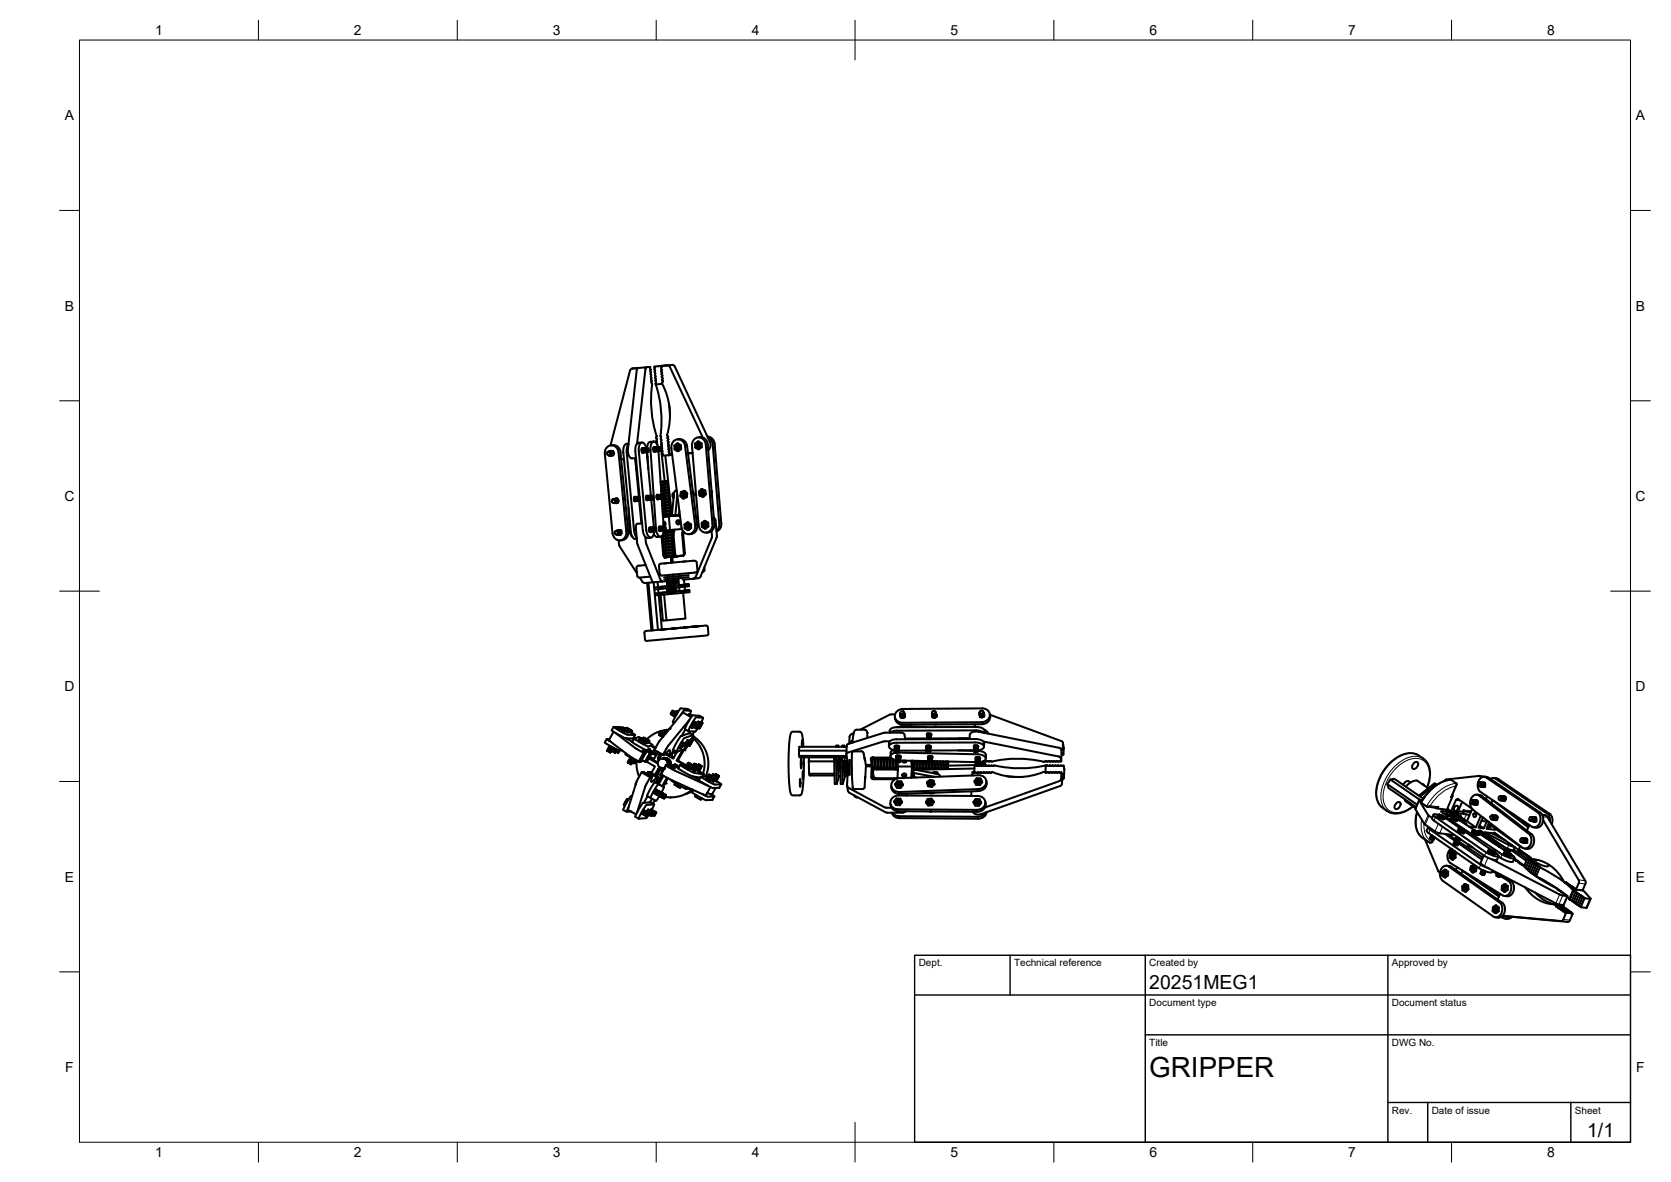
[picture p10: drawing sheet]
<svg xmlns="http://www.w3.org/2000/svg" width="420mm" height="297mm" viewBox="0 0 420 297" stroke-linecap="round" stroke-linejoin="round" font-family="sans-serif">
<defs><g id="words">
<text font-size="7" x="289" y="270.6">GRIPPER</text>
<g font-size="4.9">
<text x="289" y="248.5">20251MEG1</text>
<text x="399.1" y="285.7">1/1</text>
</g>
<g font-size="3.5">
<text x="39" y="8.8">1</text>
<text x="89" y="8.8">2</text>
<text x="139" y="8.8">3</text>
<text x="189" y="8.8">4</text>
<text x="239" y="8.8">5</text>
<text x="289" y="8.8">6</text>
<text x="339" y="8.8">7</text>
<text x="389" y="8.8">8</text>
<text x="16.3" y="30.2">A</text>
<text x="411.3" y="30.2">A</text>
<text x="16.3" y="78">B</text>
<text x="411.3" y="78">B</text>
<text x="16.2" y="125.9">C</text>
<text x="411.2" y="125.9">C</text>
<text x="16.2" y="173.7">D</text>
<text x="411.2" y="173.7">D</text>
<text x="16.3" y="221.6">E</text>
<text x="411.3" y="221.6">E</text>
<text x="16.4" y="269.4">F</text>
<text x="411.4" y="269.4">F</text>
<text x="39" y="290.8">1</text>
<text x="89" y="290.8">2</text>
<text x="139" y="290.8">3</text>
<text x="189" y="290.8">4</text>
<text x="239" y="290.8">5</text>
<text x="289" y="290.8">6</text>
<text x="339" y="290.8">7</text>
<text x="389" y="290.8">8</text>
</g>
<g font-size="2.5">
<text x="231" y="242.9">Dept.</text>
<text x="255" y="242.9">Technical reference</text>
<text x="289" y="242.9">Created by</text>
<text x="350" y="242.9">Approved by</text>
<text x="289" y="252.8">Document type</text>
<text x="350" y="252.8">Document status</text>
<text x="289" y="262.9">Title</text>
<text x="350" y="262.9">DWG No.</text>
<text x="350" y="279.9">Rev.</text>
<text x="360" y="279.9">Date of issue</text>
<text x="396" y="279.9">Sheet</text>
</g>
</g></defs>
<!-- layer: Visible -->
<g fill="none" stroke="#000" stroke-width=".51">
<path d="M159 92.6l-.6 .5-4.9 18.8M160.4 92.5l-1.4 .1M160.5 92.5l-1.5 .1M162.6 92.3l-.3 .5-2.1 18.7M163.5 92.5l.1 .3M163.5 92.4l-.1 .1M163.5 92.4l-.1-.2-3 .3-.2 .2-2.3 20.2M163.6 94l.1 .2M163.6 92.8v.7M163.6 94.7l.2 .2M163.7 93.5l-.1 .5M163.7 95.4l.1 .2"/>
<path d="M163.7 94.2v.5M163.8 96.1l.2 .6M163.8 94.9l-.1 .5M163.9 95.6l-.1 .5M164 96.7a29.7 29.7 0 0 0 1.1 13M164.6 92.7l.1 .4-.1 .3M164.6 92.1l-.1 .7M164.6 93.4l.2 1.1-.1 .5 .2 .2-.1 .5 .2 .2-.1 .4M164.8 96.4l.1 .2M164.9 96.6a29.7 29.7 0 0 1 1.2 13M166.3 92.4l-.1 .3 .2 .4M166.3 94.1l.3 .3-.2 .4"/>
<path d="M166.4 92.4l-.1-.4 1.5-.2 .7 .4 8.2 17.8M166.4 93.1l-.2 .3 .3 .3-.2 .4M166.4 94.8l.2 .3-.1 .4M166.5 96.2v.3l-1.6 .1M166.5 95.5l.2 .2M166.5 96.4a17.5 17.5 0 0 1 1.3 13l.2 .3M166.7 95.7l-.2 .5M167.6 91.8l-.6 .1M167.6 91.8l-3 .3M167.6 91.8h.1M167.8 91.8l1.5-.1 .4 .4 8.8 18.9a1.86 1.86 0 0 1-.4 2.2M152.7 113.7a.45 .45 0 0 0 .1 .7 .45 .45 0 0 0 .7-.3"/>
<path d="M152.7 113.7a.48 .48 0 0 1 .8 0 .48 .48 0 0 1-.3 .8M152.7 113.7l.1 .1M152.7 113.7l.5-.1 .3 .5M153 113.5h.1M153.1 113.5a.5 .5 0 0 1 .6 .4 .5 .5 0 0 1-.5 .6M153.1 113.5a.45 .45 0 0 1 .4 .7M153.1 114.5h.1M153.2 113.5a.51 .51 0 0 1 .5 .4 .51 .51 0 0 1-.3 .6M153.2 113.5a.51 .51 0 0 1 .6 .3 .51 .51 0 0 1-.3 .6M153.4 113.4l.4 .1 .1 .4v.4l-.3 .1M153.4 113.4a.51 .51 0 0 1 .6 .4 .51 .51 0 0 1-.4 .6M153.4 114.4h.1"/>
<path d="M153.4 113.4a.58 .58 0 0 1 .9 .4 .58 .58 0 0 1-.8 .6M153.5 114.1l-.4 .4M153.6 113.4a.5 .5 0 0 1 .5 .4 .5 .5 0 0 1-.4 .6 .5 .5 0 0 0 .5-.6 .5 .5 0 0 0-.6-.4M153.6 113.7v.5M153.8 113.4a.49 .49 0 0 1 .5 .4 .49 .49 0 0 1-.4 .6h.2M153.8 113.7v.5M153.8 113.4h.3M153.9 113.4l.3 .1M154 113.7v.5M154 113.3l.1 .1M154 114.4h.1M154.1 111.9h-.5"/>
<path d="M154.1 111.9a1.88 1.88 0 0 1 2 1.8M154.1 113.7l.1 .5M156 113.7l2 19.9M156.9 115.4l-.7 .1M157.9 112.9a1.99 1.99 0 0 0 1 2.3M158 111.7l-.3 .6-.1 1.3 1.9 19.9 .3 1.1 .3 .6M158 111.5a1.36 1.36 0 0 0-1.3 1.8l1.9 20.3a1.93 1.93 0 0 0 1.2 1.9l.3-.1M159.7 115.1l.9 9.7a.52 .52 0 0 0-.3 .6 .52 .52 0 0 0 .4 .4M159.8 115.1l.2 3.1M159.9 115.1l-1 .1M160.6 113.3l2 20.5a1.29 1.29 0 0 0 1.2 1.3 1.74 1.74 0 0 0 .7-1.6M161.4 112.7h.1"/>
<path d="M161.4 113.6l.4 .1M161.4 111.2l-.9 .1a1.82 1.82 0 0 0-.8 2.1l1.9 19.9a1.55 1.55 0 0 0 2.1 1.8M161.5 113.7h-.1M161.7 112.7l-.3-.1-.1 .5a.55 .55 0 0 0 .4 .7l.1-.1a.52 .52 0 0 1-.4-.4 .52 .52 0 0 1 .2-.6 .51 .51 0 0 0 .1 .9M161.8 112.7a.52 .52 0 0 0-.3 .6 .52 .52 0 0 0 .6 .4M161.9 112.8a.48 .48 0 0 0 .2 .8M161.9 112.7a.5 .5 0 0 0-.2 .6 .5 .5 0 0 0 .4 .3M162.1 112.7a.51 .51 0 0 0-.2 .6 .51 .51 0 0 0 .5 .3M162.2 112.7a.5 .5 0 0 0 .2 .8M162.2 112.7a.52 .52 0 0 0-.2 .5 .52 .52 0 0 0 .5 .4M162.5 112.6a.52 .52 0 0 0-.3 .6 .52 .52 0 0 0 .5 .4l.3 4.3M162.5 112.7a.55 .55 0 0 0 .2 .8"/>
<path d="M162.5 112.7h.1M162.5 112.6a1.4 1.4 0 0 0-1.2-1.4 1.89 1.89 0 0 0-.7 2.1M162.5 112.7a.53 .53 0 0 0-.1 .5 .53 .53 0 0 0 .4 .4M162.6 113.6l1.1 11M162.7 112.8h.1M162.7 112.8v.5l.3 .3 .2-.4-.1-.4-.3-.1-.1 .1M162.8 114.9h.1M162.8 112.6a.53 .53 0 0 0-.3 .5 .53 .53 0 0 0 .4 .5M162.9 112.7l-.2 .1M162.9 112.7l-.1-.1-.1 .2M163.1 113.2h.1M163.5 111a1.35 1.35 0 0 0-.8 1.6"/>
<path d="M164.3 112.5h.1M164.4 113.4h.3M164.4 111h-.9M164.4 113.4v.1M164.5 112.5a.5 .5 0 0 0 .2 .9M164.5 112.5a.53 .53 0 0 0-.1 .5 .53 .53 0 0 0 .4 .4M164.7 112.4h-.3l-.2 .4a.55 .55 0 0 0 .5 .7l.1-.1M164.8 112.4a.52 .52 0 0 0-.4 .5 .52 .52 0 0 0 .4 .5M164.8 112.5a.49 .49 0 0 0 .2 .8M164.8 112.5a.53 .53 0 0 0-.1 .5 .53 .53 0 0 0 .4 .4M164.8 113.4h.2M165.1 109.7l-.1 .3 .2 1.1"/>
<path d="M165.1 112.4a.51 .51 0 0 0-.3 .6 .51 .51 0 0 0 .6 .4M165.2 112.5a.48 .48 0 0 0 .1 .8M165.2 112.4a.52 .52 0 0 0-.2 .6 .52 .52 0 0 0 .4 .4M165.2 111.1l.1 .7M165.4 112.4a.52 .52 0 0 0-.3 .6 .52 .52 0 0 0 .6 .4M165.5 112.4a1.44 1.44 0 0 0-1.2-1.4 1.78 1.78 0 0 0-.7 1.9l1.3 19.9M165.5 112.4a.5 .5 0 0 0 .2 .9M165.5 112.4a.53 .53 0 0 0-.2 .5 .53 .53 0 0 0 .5 .4M165.6 113.4l.7 10.9M165.6 112.5l.2 .8 .2-.1 .1-.2M165.7 112.6l.2-.2 .2 .5M165.8 112.3a.53 .53 0 0 0-.3 .6 .53 .53 0 0 0 .4 .4"/>
<path d="M165.9 112.4l-.2-.1-.1 .3M165.9 113.3h.1M166 113.3h-.1M166.1 113l.2 .2M166.1 113h.1M166.1 109.6l.2 .9M166.1 113.1l.2 .2-.3-.1M166.1 112.3l-.5 .3M166.1 113.3h-.2M166.1 112.4l-.1 .2M166.2 112.3l-.2 .2M166.2 112.3l-.1 .4 .2 .4"/>
<path d="M166.2 112.9l.9 8.1M166.3 110.7v.5M166.3 111.7v1.2M166.3 110.5v.2M166.3 111.4l.1 .5M166.3 112.4l.2 .2M166.4 111.2v.2M166.4 113.1l.1 .2M166.4 111.9v.5M166.5 113.8l.1 .2M166.5 112.6v.1M166.5 112.8l-.1 .3"/>
<path d="M166.6 113.3v.1M166.6 113.5l-.1 .3M167.3 114.5l1.7 14.9M167.8 110.2l.2 .2M167.9 110.7l.2 .5M168 109.8l-.2 .4M168 109.7v.1M168 110.5l-.1 .2M168.1 110.3v.2M168.1 111.2l-.2 .3 .3 .4M168.2 111.9l-.2 .3 .3 .4M168.2 101.4l.3 3"/>
<path d="M168.2 112.6l-.1 .3 .2 .4M168.3 113.3l-.2 .3 .3 .4M168.4 114l-.2 .4 .8-.1-2.5 .2 .1-.5M169.6 112.9l.7 .5M169.7 112.6h.1M169.7 112.1h.2M169.8 112.6l.3 .3M169.9 112.1l.2 .3M169.9 112.4h.2M170 113v.1M170 113.1h.1M170 113l.3-.3 .2 .3"/>
<path d="M170.1 112.4l-.3 .2M170.1 111.7v.1M170.1 111.8l.2 .3M170.1 111.9l-.2 .2M170.2 111.5l-.6 .5v.9M170.3 111.4v.1M170.3 112l.1 .1M170.3 112.7v.1M170.3 113.4h.2M170.3 110.4a1.88 1.88 0 0 1 2.5 1.7M170.4 111.4l-.1 .1M170.5 111.5l.7 .4 .1 .9-.8 .6"/>
<path d="M170.5 113v.2M170.6 112.5l.2 .3-.3 .2M170.6 112.5h.1M170.6 111.8l.2 .4-.2 .3M170.6 111.7v.1M170.6 111.9l-.2 .2M170.8 112.8h.1M170.9 112.2h.1M172.3 112.2l2.5 19.8a1.76 1.76 0 0 1-1.5 2.2 1.76 1.76 0 0 1-2-1.7l-2.5-19.8M172.3 112.2a1.76 1.76 0 0 0-2-1.8 1.76 1.76 0 0 0-1.5 2.2M172.8 112.1l2.5 19.9M174 112.1l1.7 19.9"/>
<path d="M174 112a1.76 1.76 0 0 1 1.6-2.1 1.76 1.76 0 0 1 1.9 1.9l1.6 19.9M174.1 113.8l-1.1 .1M174.9 111.6h.2M175 112.1l.3 .3-.1 .2M175.1 111.6l.2 .3h-.2M175.2 112.6h.1M175.3 111.9l-.4 .2M175.3 111.2l.2 .4M175.3 111.4l-.2 .2M175.5 112.2l-.3 .3M175.5 111l-.7 .5v.9l.7 .5M175.5 112.2l.2 .5"/>
<path d="M175.5 112.2l-.1 .2M175.5 112.9h.1M175.6 109.9a1.9 1.9 0 0 1 2.4 1.8M175.7 111h-.2M175.7 111l.7 .4v1M175.7 112.9h-.1M175.8 112l.2 .3M175.8 112h.1M175.8 112.8l-.1 .1M175.8 111.3h.1M175.8 111.3l.2 .4-.2 .3M175.8 111.4l-.2 .3-.1-.2"/>
<path d="M176 112.3l-.3 .3M176 112.3h.1M176 111.7h.1M176.4 112.4l-.6 .5M177.9 109.7a1.91 1.91 0 0 1 1.8 1.9M177.9 111.7l1.7 20M178 109.9a1.96 1.96 0 0 1 1.2 1.7l1.7 20-.3 1.1-.5 .6M179.7 111.6l1.7 19.9a1.98 1.98 0 0 1-1.2 2.1M153.8 126.1a.5 .5 0 0 1 .4-.7 .5 .5 0 0 1 .6 .4 .5 .5 0 0 1-.4 .6M154 134a1.76 1.76 0 0 0 2 1.8 1.76 1.76 0 0 0 1.5-2.2l-2-19.9a1.76 1.76 0 0 0-1.9-1.8 1.76 1.76 0 0 0-1.5 2.2l1.9 19.9M154.2 125.5l.4 .2M154.2 125.4a.51 .51 0 0 1 .6 .4 .51 .51 0 0 1-.4 .6"/>
<path d="M154.4 125.4a.51 .51 0 0 1 .5 .4 .51 .51 0 0 1-.3 .6h.1M154.4 125.4a.51 .51 0 0 1 .6 .4 .51 .51 0 0 1-.3 .6M154.6 125.7l-.5-.2-.3 .6M154.6 125.4a.5 .5 0 0 1 .6 .4 .5 .5 0 0 1-.5 .6 .5 .5 0 0 0 .4-.6 .5 .5 0 0 0-.5-.4zM154.6 125.6a.47 .47 0 0 1 .1 .5 .47 .47 0 0 1-.4 .3M154.6 125.6l-.1 .1M154.6 125.7v.5M154.6 125.4a.58 .58 0 0 1 .9 .4 .58 .58 0 0 1-.8 .6M154.6 125.6a.45 .45 0 0 1-.1 .7 .45 .45 0 0 1-.7-.2M154.6 133.6a.45 .45 0 0 0 .2 .7 .45 .45 0 0 0 .6-.3M154.8 125.6v.5M154.9 125.4a.49 .49 0 0 1 .6 .4 .49 .49 0 0 1-.4 .5h.2"/>
<path d="M154.9 126.4a.5 .5 0 0 0 .4-.6 .5 .5 0 0 0-.6-.4 .5 .5 0 0 1 .7 .3 .5 .5 0 0 1-.4 .7M155 133.5a.47 .47 0 0 1 .4 .6M155 125.6v.5M155 133.4a.51 .51 0 0 1 .6 .4 .51 .51 0 0 1-.4 .6M155 125.4h.3M155.1 134.4h-.1M155.1 133.4a.5 .5 0 0 1 .6 .4 .5 .5 0 0 1-.4 .6M155.2 125.6v.5M155.2 133.4a.51 .51 0 0 1 .6 .3 .51 .51 0 0 1-.3 .7M155.2 125.3h.1M155.3 133.4h.3l.3 .3v.4l-.4 .2a.5 .5 0 0 0 .5-.5 .5 .5 0 0 0-.6-.5 .58 .58 0 0 1 .9 .5 .58 .58 0 0 1-.8 .5M155.3 125.6l.1 .5"/>
<path d="M155.4 126.3h-.2M155.4 134.4h.1M155.4 134l-.2-.5-.5 .2a.47 .47 0 0 1 .8 0 .47 .47 0 0 1-.4 .7M155.4 134l-.3 .4M155.5 133.3a.51 .51 0 0 1 .6 .5 .51 .51 0 0 1-.4 .5 .5 .5 0 0 0 .5-.5 .5 .5 0 0 0-.6-.5M155.5 133.6l.1 .5M155.6 135.8l.2 1.5M155.7 133.6l.1 .5M155.8 137.3l4.4 6.8M155.8 133.3l.3 .1M155.9 133.6l.1 .5M155.9 133.3h.1"/>
<path d="M155.9 133.2v.1M156 134.3h.1M156.1 133.3h-.4a.51 .51 0 0 1 .5 .4 .51 .51 0 0 1-.3 .6h.2M156.1 133.5v.6M157.2 125.4v.5M158 133.6a1.93 1.93 0 0 1-2.1 2.2M158 127.5l.3 6M158.2 131.8l-.4 .1M158.3 133.5l.3 .8 .5 .7M159.5 125.8l.1 .1M159.7 125.9h-.1M159.7 124.9l-.3 .1"/>
<path d="M159.8 124.9l-.3-.1-.1 .5 .2 .7 .3-.1h-.3l-.2-.3M159.9 125.8a.52 .52 0 0 1-.2-.8 .51 .51 0 0 0-.2 .5 .51 .51 0 0 0 .5 .4M160 124.9a.52 .52 0 0 0-.3 .6 .52 .52 0 0 0 .5 .4M160 125a.48 .48 0 0 0 .2 .8M160.1 124.9a.52 .52 0 0 0-.2 .6 .52 .52 0 0 0 .4 .4M160.3 124.9a.51 .51 0 0 0-.3 .6 .51 .51 0 0 0 .6 .3M160.4 125a.48 .48 0 0 0 .1 .8M160.4 124.9a.51 .51 0 0 0-.2 .6 .51 .51 0 0 0 .4 .3M160.7 124.9a.48 .48 0 0 0 .2 .8M160.7 124.9a.54 .54 0 0 0-.2 .5 .54 .54 0 0 0 .4 .4M160.7 125.8l.6 5.8M160.8 124.8l-.1 .6 .2 .4"/>
<path d="M160.8 124.8h.1M160.8 125l.1 .5M160.9 125.8h-.2M161.5 131.5l-1.3 .1-.3 .3 .3 4.7 3.7 9.3 .5 .4M162.3 135l.2 1.7 3.6 9 .4 .4M162.6 125.7h.2M162.6 124.7h-.1M162.6 124.7a.49 .49 0 0 0 .2 .9M162.7 124.7a.52 .52 0 0 0-.2 .5 .52 .52 0 0 0 .4 .4M162.9 124.6h-.3l-.2 .4 .3 .7 .3-.1M162.9 124.6a.51 .51 0 0 0-.3 .6 .51 .51 0 0 0 .6 .4M162.9 124.7v.6l.2 .2"/>
<path d="M162.9 124.7h.1M163 124.7a.52 .52 0 0 0-.2 .5 .52 .52 0 0 0 .4 .4M163.2 124.6a.51 .51 0 0 0-.2 .6 .51 .51 0 0 0 .5 .4M163.2 124.7a.57 .57 0 0 0 .2 .8M163.2 132.6h.2M163.2 124.7h.1M163.3 133.5l.3 .1M163.3 124.6a.52 .52 0 0 0-.2 .6 .52 .52 0 0 0 .5 .4M163.4 133.6h-.1M163.4 132.7a.49 .49 0 0 0 .2 .8M163.6 124.6a.52 .52 0 0 0-.3 .6 .52 .52 0 0 0 .5 .4M163.6 124.7a.49 .49 0 0 0 .2 .8"/>
<path d="M163.6 132.6l-.3-.1-.1 .5a.55 .55 0 0 0 .4 .7l.1-.1a.52 .52 0 0 1-.4-.4 .52 .52 0 0 1 .1-.5M163.6 124.6a.52 .52 0 0 0-.2 .6 .52 .52 0 0 0 .5 .3M163.7 132.6a.52 .52 0 0 0-.3 .6 .52 .52 0 0 0 .6 .4M163.7 124.6a.58 .58 0 0 0 .4 .9M163.7 125.6l.7 7a.53 .53 0 0 0-.2 .5 .53 .53 0 0 0 .5 .4M163.8 132.7a.48 .48 0 0 0 .1 .8M163.8 132.6a.5 .5 0 0 0-.2 .6 .5 .5 0 0 0 .4 .3M163.8 124.6h.2l-.2 .1v.5zM163.9 124.6h-.2M164 132.6a.51 .51 0 0 0-.3 .6 .51 .51 0 0 0 .6 .3M164 132.7a.54 .54 0 0 0 .3 .8M164.1 132.6l-.1 .1"/>
<path d="M164.1 132.6a.52 .52 0 0 0-.2 .5 .52 .52 0 0 0 .5 .4M164.2 124.8l-.3-.1-.1 .4M164.2 124.8h.1M164.2 124.8v.7h-.3l-.1-.3M164.4 132.5a.52 .52 0 0 0-.3 .6 .52 .52 0 0 0 .5 .4M164.4 132.6a.55 .55 0 0 0 .2 .8M164.4 132.6h.1M164.4 134.2l.6 .7h1.1M164.5 132.7l.1 .1M164.6 132.7v.5l.2 .3 .2-.4-.1-.4-.2-.1-.1 .2M164.7 132.5a.53 .53 0 0 0-.3 .6 .53 .53 0 0 0 .4 .4M164.7 132.6l-.1 .2"/>
<path d="M164.8 132.6l-.1-.1-.2 .2M165 133.3l.1 .5a1.08 1.08 0 0 0 1.2 1l.4-.6 .2-.9M165.1 124.8l.3 .5M165.1 125.1l.4 .3M165.1 124.4l.1 .1M165.1 124.4h.1M165.2 124.5l-.1 .2M165.2 124.5h.1M165.4 125.4h-.2M165.6 125.4l-.3 .1-.2-.4 .1-.8 .3 .1a.52 .52 0 0 0-.3 .6 .52 .52 0 0 0 .5 .4M165.7 125.3a.61 .61 0 0 1-.2-.9l-.1 .6 .2 .4h.2M165.7 133.3l.4 .1"/>
<path d="M165.7 133.3h.1M165.8 124.4a.51 .51 0 0 0-.3 .6 .51 .51 0 0 0 .6 .4M165.8 133.4h.1M165.8 132.4h-.1M165.9 124.4a.49 .49 0 0 0 .2 .9M165.9 124.4a.52 .52 0 0 0-.2 .5 .52 .52 0 0 0 .4 .4M165.9 132.5a.47 .47 0 0 0-.2 .5 .47 .47 0 0 0 .4 .3M165.9 132.4a.52 .52 0 0 0-.2 .6 .52 .52 0 0 0 .5 .4M166.1 132.4l-.3-.1-.2 .5a.55 .55 0 0 0 .4 .7l.2-.2M166.1 124.3a.52 .52 0 0 0-.2 .6 .52 .52 0 0 0 .5 .4l.5 7a.53 .53 0 0 0-.2 .6 .53 .53 0 0 0 .4 .4M166.2 132.4a.51 .51 0 0 0-.3 .6 .51 .51 0 0 0 .5 .4M166.2 132.4a.56 .56 0 0 0 .2 .9"/>
<path d="M166.2 132.4h.1M166.2 132.4a.52 .52 0 0 0-.2 .6 .52 .52 0 0 0 .5 .3M166.3 134.9l.5 4.9 .3 .3 1.6-.2 .1 1.5-1.8 .2M166.4 134.8v.1M166.4 125.3a.54 .54 0 0 1-.2-.9 .52 .52 0 0 0-.2 .5 .52 .52 0 0 0 .5 .4M166.5 124.3a.51 .51 0 0 0-.3 .6 .51 .51 0 0 0 .5 .4M166.5 132.3a.52 .52 0 0 0-.3 .6 .52 .52 0 0 0 .6 .4M166.5 132.4a.55 .55 0 0 0 .2 .9M166.5 132.4h.1M166.6 124.4a.51 .51 0 0 0-.3 .5 .51 .51 0 0 0 .5 .4M166.6 124.4a.54 .54 0 0 0 .2 .9M166.6 132.4a.53 .53 0 0 0-.2 .5 .53 .53 0 0 0 .4 .4"/>
<path d="M166.6 124.3v.1M166.6 124.3l.2 .1 .1 .4-.1 .5M166.6 134.6v.1M166.6 124.4l-.1 .5 .2 .3M166.6 124.3h.1M166.7 129.8l4.3-.3zM166.7 134.7v.1M166.8 122.5l-.6 .1M166.8 132.3a.51 .51 0 0 0-.3 .6 .51 .51 0 0 0 .6 .4M166.8 136.2l.1 .1M166.9 131.6l.1-.4a.48 .48 0 0 1 .3 .4 .48 .48 0 0 1-.3 .5l-.1-.4M166.9 132.4a.48 .48 0 0 0 .1 .8"/>
<path d="M166.9 123.9l-.6 .2M167 125.4l-.6 .2M167 132.5l.2 .7a.45 .45 0 0 0 .3-.4 .45 .45 0 0 0-.3-.4l-.1 .1M167.1 132.3a.53 .53 0 0 0-.3 .5 .53 .53 0 0 0 .5 .5M167.2 132.4l-.2 .1M167.3 132.4l-.2-.1-.1 .2M167.4 129.2l-.7 .1M167.7 120.9l-1.1 .3M167.7 120.9l-1.6 .3M167.7 120.9h.2l-1.8 .2 1.6-.2M167.7 120.9h.1M167.8 121.5l-.1 .2-1 .2"/>
<path d="M167.8 121.6l-1.6 .4M167.8 134.4l-1.1 .3M167.9 120.9v.5l-1.7 .4 .5-.1M167.9 122.2v.2M167.9 122.3l-1.7 .5M167.9 122.4l-1.1 .2M167.9 135.2h-.2a.69 .69 0 0 0-.9 .4M167.9 121.6v.6l-1.7 .3M168 123l-1.7 .5M168 123l-.1 .1-1.1 .3M168 135.9l-1.2 .3M168 122.4v.5l-1.7 .4 .5-.1"/>
<path d="M168 123.8l-1.7 .5M168 123.9l-1.1 .2M168 123.7v.2M168 136.6l-1.1 .3v.2M168.1 123.1v.6l-1.8 .3M168.1 124.6l-1.2 .3M168.1 124.4l-.1 .3-1 .2M168.1 137.4h-.2a.69 .69 0 0 0-.9 .4M168.1 123.8v.6l-1.2 .3M168.1 125.2a.69 .69 0 0 1-.8 .4h-.3M168.2 125.3l-1.8 .5M168.2 138.1l-1.1 .3-.1 .2"/>
<path d="M168.2 129.7l.3 3.5M168.2 124.6l.1 .5-1.9 .4M168.2 125.9v.2l-1.1 .3M168.2 126.1l-1.7 .4M168.2 138.9l-1 .2-.1 .2M168.3 125.3v.6l-1.8 .4 .6-.1M168.3 126.8l-1.8 .5M168.3 126.7l-.1 .2-1 .2M168.3 139.6l-.9 .2-.3 .3M168.3 126.1l.1 .5-1.9 .4 .7-.1M168.4 127.5l-1.8 .5M168.4 127.4a.69 .69 0 0 1-.9 .4l-.3 .1"/>
<path d="M168.4 126.8v.6l-1.8 .4 .6-.1M168.4 128.3l-1.8 .5M168.4 128.2v.2l-1.1 .2M168.5 127.6v.6l-1.9 .4 .7-.2M168.5 128.9v.2M168.5 129l-1.8 .5M168.5 129.1l-1.1 .3M168.5 128.3l.1 .6-1.9 .4M168.7 139.9l-1.6 .2M168.9 133.4v.2l-1.1 .3M168.9 133.5l-2.1 .6M169 134.3l-2.4 .6 .1 .6"/>
<path d="M169 133.2v.2l-.3 .1-1.8 .3 .9-.1M169 134.2l-.1 .2-1 .2M169 134.2v.1M169 133.5v.6l-2.3 .6M169 135l-2.3 .6v.6M169 135.1l-1.1 .2M169 134.9v.2M169.1 135.8l-2.3 .6v.5M169.1 135.7v.1l-1.1 .3M169.1 124.7l.3 .3-.1-.1a.49 .49 0 0 1 .2-.9l-.1 .7M169.1 135.1l.1 .5-2.4 .6M169.2 124.1l-.1 .1"/>
<path d="M169.2 124.1h.1M169.2 136.4v.2M169.2 124.9l.1 .2M169.2 136.5l-2.4 .6 .1 .6M169.2 136.6l-1.2 .2M169.2 135.8v.6l-2.3 .6M169.2 137.1a.69 .69 0 0 1-.9 .4l-.2 .1M169.2 137.3l-2.3 .6v.5M169.3 136.6v.5l-2.3 .6M169.3 138l-2.3 .6v.6M169.3 137.9v.2l-1.1 .2M169.4 137.3v.6l-2.4 .6"/>
<path d="M169.4 134.5l-.3-.2v.6l-2.3 .6M169.4 138.8l-2.4 .5 .1 .6M169.4 138.6l-.1 .3-1 .2M169.4 133.1l.1 .4M169.4 138v.6l-2.3 .6M169.4 139.5l-2.1 .5M169.4 139.4v.2l-1.1 .2M169.5 124.1l-.1 .5M169.5 124a.69 .69 0 0 0-.1 1.1M169.5 138.8v.6l-2.3 .6M169.5 139.5l.1 .3M169.6 139.8h.7z"/>
<path d="M169.6 133.1l-.3 1.3 .5 4.8M169.8 139.8l1.4-.1zM169.8 139.2l-.2 .6M170 123.3l-.4 .2-.1 .6-.6 5.6h-.3v-.6M170.2 123.3h-.3M170.3 124.3l-.5 5.3M170.7 130.8l-.2 .4 .3 .5M170.8 128.5l-.2 1M170.9 131l-.1 .6M171.2 124l.2 .1M171.3 124.5h.4M171.4 124.1l-.2 .5"/>
<path d="M171.4 132.9l-4.5 .4M171.5 124.6l.2-.1v.4M171.6 124l.1 .1M171.6 123.6h.1M171.6 123.6l.1 .1M171.7 133.4l-.2 1 .4 4.6M171.7 124.9h.3M171.7 124.9l-.2 .1M171.7 125.2l.1 .1M171.7 139.6l-2.1 .2M171.7 123.7h.3v.4M171.7 123.7v.4h-.4"/>
<path d="M171.7 139.6l-2.7 .3 .1 1.5 3.3-.3M171.8 139.6l-2.8 .3M171.8 133.5l.4 5.5v.3l-.5 .3M171.9 125.3h-.1M171.9 125.2h.1M172 139l-.3 .6M172 124.6h.4M172 124.6v.4M172 125h.1M172 124.5l.1 .1M172 124.1l.4 .1v.4M172.1 125h.1"/>
<path d="M172.1 124l-.1 .1M172.1 131.9l.1 .9 .7 .4 .9-.5M172.1 123.7h.1M172.2 132.5h.2M172.2 131.9h.2M172.4 132.5l.2 .3M172.4 124.6v.1M172.4 124.1v.1M172.5 132.2h.1M172.5 132.9h.1M172.6 132.2l-.2 .3M172.7 131.5v.2"/>
<path d="M172.7 124.9l-.8 .4M172.7 124.9l.1-.9-.6-.6h-.3l-.7 .4-.1 .9 .6 .6M172.8 131.3l-.7 .5M172.8 132.7l.1-.1 .2 .2M172.8 132.6l-.3 .3M172.8 131.3l.9 .4M172.8 131.3h.1M172.9 131.8v.2M173.1 132.3l.2 .3-.3 .4M173.1 132.3h.1M173.1 131.6h.1M173.1 131.6l.1 .1"/>
<path d="M173.1 131.7l.3 .4-.3 .2M173.2 131.8l-.3 .2-.2-.3-.3 .2 .3 .3M173.3 132.6h.1M173.4 132.1h.1M173.7 131.7l.1 1M174.2 123.4l.2 .5v.9M175.3 132a1.94 1.94 0 0 1-2.1 2.2M175.5 130.3h-.4M175.7 123.6l.2 1 .8 .2 .8-.5M175.9 124h.1M176 123.4l.1 .2M176 123.9l-.2 .1"/>
<path d="M176 124h.4M176 123.6l.4 .1M176.1 123.6l-.1 .4M176.2 124.1l.2-.1-.1 .4 .3 .1M176.3 124.4l-.2 .1M176.3 123.5l.1 .1M176.4 123.2l.4 .2-.1 .3M176.4 131.5l.1 .8M176.5 131.4l-.1 .1M176.5 123.3l-.1 .4M176.5 132.3v.1M176.5 132.4l.7 .4h.2"/>
<path d="M176.5 132.1h.2M176.6 131.5h.2M176.6 124.5v.2M176.7 132.1l.2 .3M176.7 124.1v.2M176.7 131.5l.3 .3M176.8 131.8h.2M176.8 123.7l.3 .2M176.8 132.5h.1M176.9 123.3l-.1 .1M176.9 132.4l-.1 .1M177 131.8l-.3 .3"/>
<path d="M177 131.1l.2 .5v-.2M177 124.2l-.3-.1-.1 .5M177 131.3l-.2 .2M177.1 123.9l-.1 .5M177.1 130.9l-.6 .5M177.1 123.8h.1M177.2 132.2l.1 .4M177.2 132.2l-.3 .2M177.2 132.2l-.1 .1M177.3 123.2l-.9-.3-.7 .7M177.3 130.9h-.1M177.3 123.2l.1 .1"/>
<path d="M177.3 130.9h.1M177.3 123.3l.2 .9M177.4 130.9l.7 .5M177.4 131.9h.1M177.5 131.2l.2 .5-.3 .2 .3 .3-.3 .3M177.5 131.2h.1M177.5 131.4l-.3 .2M177.7 132.2h.1M177.7 131.7h.1M178.1 131.4v.9M178.1 133.8h-.5M178.1 132.4l-.7 .4"/>
<path d="M178.9 133.5l.1 1.7-4.1 9.7M179 123.6l-.1-.2 .1 .5M179.1 131.7a1.76 1.76 0 0 1-1.5 2.1 1.76 1.76 0 0 1-1.9-1.8M179.5 130l.4 .8 .3 4.3M179.6 131.7a1.88 1.88 0 0 1-1.5 2.1M180.2 135.1l-4 9.7-.6 .5M160.8 145.1l1.1 1.4 2.4-.2M162.4 142l-1.7 .2a.53 .53 0 0 0-.7 .5l.2 2a1.06 1.06 0 0 0 1.5 .4l1.7-.2M162.7 146.5l1.1 11.9M163 146.5l1.1 11.9M163.4 144.9h.1M164.4 146.3l1 12"/>
<path d="M165.3 146.2l.2 1.3 2.4-.2M165.5 148l.1 1M165.6 149.5l.8 8.7M166.1 158.2l2-.1zM166.1 149.5l.6 6.5 .9-.1M166.1 141.7l-.4 .2v.3l.2 2 .1 .2 .4 .2M166.4 158.2l-2.6 .2M166.4 158.2l11.2-1 .4 .4 .1 1.7-.3 .4-15.4 1.3-.2-.3-.1-2 1.7-.3M166.5 146.1l-2.1 .2M166.5 147.5l-1.9 .1M166.5 147.5l.1 .4M167.1 140.1l.8-.1z"/>
<path d="M167.6 146.1h.1M167.6 146h.1M167.6 141.5l-1.5 .2M167.7 148.2l.1 .7zM167.7 148.2h.2zM167.7 146.1h.1M167.8 148.8l-3.1 .3M167.8 148.8l-.1-.6 .1 .6M167.8 148.2h.1M167.8 146.7l.1 .6M167.9 146.7h.4zM167.9 146.7v.6"/>
<path d="M167.9 146h-.1M167.9 148.2h-.1M167.9 146.7l.1 .6M168 146.2h.1M168 148.2h.2l-.1 .6M168 146.2v.4zM168 146.2h.1zM168 146.7l.1 .6M168 148.8l-.1-.6v.6M168 146.6h.1M168 146.2l.1 .4zM168.1 146.7v.6"/>
<path d="M168.1 146.2h.2l-.1 .4M168.1 146.1h-.2M168.2 146.2h-.2M168.2 146.2l.2 .4h-.2zM168.2 146l.2 .2M168.2 147.3v-.6l.1 .6M168.3 146.7v.6M168.3 148.8l-.2-.6 .1 .6M168.3 146.1h.1M168.3 146.1l.1 .1M168.4 146.1v.1M168.4 146.2h-.2"/>
<path d="M168.4 146.6v.1M168.4 146.6h.1M168.4 146.7h-.1M168.4 146.2l.1-.1-.2 .1M168.4 146.2h.1M168.4 146.7v.6M168.4 146.2v.4M168.4 146.7h.1M168.4 148.2h-.1l.1 .6M168.4 146.2l.2-.1 .1 .4-.2 .1zM168.5 146.6h-.1M168.5 146.6v.1"/>
<path d="M168.5 146.6h.1M168.5 146.2h.1M168.5 146.7l.1 .6M168.6 146h-.1M168.6 146.5v.2M168.6 146.1h.2M168.6 146.6l.1 .6M168.6 146.5l.1 .1M168.7 146.6h.1M168.7 146.5h.1M168.7 146.1v.4M168.7 146v.1"/>
<path d="M168.7 158l2.5-.2zM168.7 146h.1M168.7 146l.1 .1M168.8 146.1h.2v.4h-.2zM168.8 146.1h.1M168.8 146.6v.6M168.8 148.2h-.2v.6v-.6h-.2l.1 .6M168.8 146.5v.1M168.8 146.5l-.5 .2M168.8 146.6h.1M168.8 146.5l.1 .7M168.8 146.1l-.3 .1"/>
<path d="M168.9 147.2l-1 .1M168.9 145.9l-.1 .2M169 146.1v.4h.1M169 146l-.3 .1M169 148.7l-.2-.6v.6M169.1 140.4l-.4 .1M169.1 140.3h-.4M169.1 146.1h.2v.4h-.2zM169.1 146.1h-.1M169.1 145.9l-.1 .2M169.1 141l-.3 .1M169.1 148.1l.1 .6"/>
<path d="M169.1 148.1h-.1M169.1 141.2l-.3 .1M169.1 141.4h-.3M169.2 145.4v.5M169.2 146h-.1M169.2 146h.1M169.2 145.9v.1M169.2 148.7l-.1-.6h.2l.1 .6M169.2 145.9l-2.7 .2M169.3 146.1h.1M169.3 145.4l.1 .6-.2-.1M169.3 148.1h.2"/>
<path d="M169.3 146.1l.1 .4zM169.3 146.5h.1M169.4 146.1h-.6M169.4 145.4l.1 .6v-.6M169.4 146.1h-.1M169.4 146.5v.7M169.5 146.6h.1M169.4 146.6h.2zM169.4 146.6h.1M169.4 148.1l-1.5 .1M169.4 144.4l.1 .5h-.2h-.2v-.5M169.4 148.1l.1 .6"/>
<path d="M169.4 146h.1M169.4 147.2h-.5M169.4 146.1h.2l.1 .4h-.2zM169.4 146.5h.1M169.5 146.6v.6M169.5 145.4l.1 .5M169.5 146.6l.1 .6M169.5 146h.1M169.6 148.1h.1M169.6 148.1h-.2M169.6 146.6v.6M169.6 147.2h-.2"/>
<path d="M169.6 146.1h.1M169.7 146.5h.1M169.7 148.1v.6M169.7 146h.1M169.7 146.1h-.3M169.7 148.7l-.2-.6v.6M169.7 146.1v.4M169.7 145.8l-.1 .1M169.7 146.1l.2 .3-.1 .1zM169.8 148.1l.1-.1zM169.8 148h.1zM169.8 148l-.1 .1 .2-.1"/>
<path d="M169.9 148l-.2 .1M169.9 148.6l-.1-.6v.7M169.9 146l.1 .4M169.9 148l.1 .6zM169.9 146l-.2 .1M169.9 148l.1 .6M169.9 146h.1M170 146v.4zM170.1 146h.1M170 148.6l-2.2 .3M170.1 146h-.2M170.1 146h-.1"/>
<path d="M170.1 146v.4M170.6 145.3l.1 1.8M170.6 145.3h.1M170.6 145.8l-1 .1M170.7 147.1l-1.1 .1M170.8 147.6l.1 1M170.9 148.6h-.9M171.6 145.2l-1 .1M171.7 141.1l2.7-.2 .6 .1 .2 .3 .2 2a.91 .91 0 0 1-1.1 .6l-7.9 .7M171.8 149l.5 6.5-4.7 .4-.6-6.5M171.8 157.7l2-.2zM172 145.7l.1 1.2"/>
<path d="M172.1 146.9l-1.4 .2M172.1 146.9l1.1-.1-6.7 .7M172.1 147.4l.1 1M172.2 148.4l-1.3 .2M172.2 148.4l1.2-.1-6.8 .6 .1 .5M173.2 144.5l-6.2 .6M173.2 146.8v.5l-8.6 .8M173.2 145l-6.2 .6M173.4 148.3v.5l-8.7 .8M173.8 157.5l2-.1zM174.9 144.9l-.6 .5M175.5 145.3l-3.8 .4"/>
<path d="M177.1 142.6l.1 .7-.6 .4M168.7 179.4h.1M169 178.7l-.3 .7M169 178.7v.1a.57 .57 0 0 0-.1 .8M169 178.7v.1M169.1 178.7h.1l-.3 .9 .3-.8M169.2 178.7l.2 .1M169.4 178.8l-.3 .8 .1 .2M169.4 178.8l-.1 .1M169.4 178.7l.2 .2-.4 .9 .3-.8M169.5 178.9l.2 .2M169.7 179l-.3 .8 .2 .2"/>
<path d="M169.7 178.9l.2 .1M169.8 179.2l-.2 .7 .1 .1M169.9 179.1l.1 .2M169.9 179l-.2 .9M170.1 179.1l.1 .2-.2 .4M170.1 178.7v.2M170.1 178.7l-.2 .3M170.2 178.7l-.4 1.4M170.2 179.4l-.1 .2M170.2 178.7l.1 .1-.1 .4 .1-.3M170.2 178.7h-.1M170.2 179.3h.1"/>
<path d="M170.3 178.8l.1 .1M170.5 178.9l-.1 .2zM170.5 178.9h.1M171.6 179.2l-5.8 7M171.6 179.1l.1-.1 2.1 1.2M172.9 178.2l-1.8-.1-1.8 3-.1 .4 .3 .2M172.9 178.2l.8 .5M172.9 178.2h.1M173 179.8l.2-.3h.3l.6 .3M173.5 179.5h.1M173.7 178.7l-1.7-.2-.8 1.1M173.8 178.6l-.4 .9"/>
<path d="M174.2 179.8l1.7 .1M174.2 179.7l-1.2 1.7-.8 1.8M175.9 179.9l.9 .5-1.9-.1-1.3 2.2-.5 1.2M175.9 179.9h.1M225 179.5l-1.3 .1-7.4 3.8M226.4 179.5a.5 .5 0 0 0 .6 .3 .5 .5 0 0 0 .4-.6 .51 .51 0 0 1-.4 .7 .51 .51 0 0 1-.6-.4zM226.5 179.9v.1M227.2 178.8a.49 .49 0 0 1-.1 .8 .49 .49 0 0 1-.7-.3 .5 .5 0 0 0 .6 .4 .5 .5 0 0 0 .4-.6M227.2 178.8v.5l-.5 .2M227.2 178.8a.47 .47 0 0 0-.7 .1 .47 .47 0 0 0 .2 .7l-.3-.4M227.2 179.6l-.5 .1M227.2 179.8l-.5 .1"/>
<path d="M227.3 179.1a.45 .45 0 0 1-.7 .4M227.3 179.1h.1M227.4 179.4v.3l-.3 .3a.43 .43 0 0 1-.7-.3M227.4 179.6v-.1a.58 .58 0 0 1-.3 .9 .58 .58 0 0 1-.7-.8M227.4 179.6a.49 .49 0 0 1-.4 .5 .49 .49 0 0 1-.6-.4M227.4 179.6a.5 .5 0 0 1-.3 .6 .5 .5 0 0 1-.6-.3M227.4 179.6l.1 .2M227.5 179.8a.5 .5 0 0 1-.4 .6 .5 .5 0 0 1-.6-.3M227.5 179.8a.51 .51 0 0 1-.4 .5 .51 .51 0 0 1-.6-.3M227.5 179.8v.1M227.5 179.9l-.1 .4M227.5 180v.2"/>
<path d="M227.5 180h.1M234.3 179.2a.47 .47 0 0 0 .8 .3M234.4 179.5v.1M234.7 178.7a.49 .49 0 0 1 .6 .4 .49 .49 0 0 1-.4 .5 .49 .49 0 0 1-.6-.3M234.7 178.7a.45 .45 0 0 1 .5 .2 .45 .45 0 0 1-.1 .6M234.7 178.7a.45 .45 0 0 0-.3 .6 .45 .45 0 0 0 .7 .2M235.1 179.6l-.5 .1M235.2 179.8l-.5 .1M235.2 180l-.5 .1M235.2 179a.44 .44 0 0 1-.1 .5 .44 .44 0 0 1-.5 0M235.3 179.1a.5 .5 0 0 1-.3 .6 .5 .5 0 0 1-.6-.4M235.4 179.2a.5 .5 0 0 1-.4 .6 .5 .5 0 0 1-.6-.3"/>
<path d="M235.4 179.2a.51 .51 0 0 1-.4 .7 .51 .51 0 0 1-.6-.3M235.4 179.4l-.3 .5a.49 .49 0 0 1-.7-.3M235.4 179.4a.5 .5 0 0 1-.4 .7 .5 .5 0 0 1-.6-.4M235.4 179.4a.58 .58 0 0 1-.4 1 .58 .58 0 0 1-.6-.8M235.4 179.6a.49 .49 0 0 1-.4 .6 .49 .49 0 0 1-.6-.4M235.4 179.6a.5 .5 0 0 1-.3 .7 .5 .5 0 0 1-.7-.4M235.4 179.8a.5 .5 0 0 1-.3 .6 .5 .5 0 0 1-.6-.4v.3M235.4 179.8v.4M246.3 179.1h.1M246.3 179.1l.3 .3M246.3 179.2v.1M246.3 179.4v.1"/>
<path d="M246.4 179.6v.1M246.4 179.9v.2M247.1 178.7a.49 .49 0 0 1-.1 .7 .49 .49 0 0 1-.7-.2M247.1 179.5l-.5 .1M247.1 178.7v.5l-.5 .2M247.1 178.7a.46 .46 0 0 0-.7 0 .46 .46 0 0 0 .2 .7M247.1 179.7l-.5 .1M247.2 179.9l-.6 .1M247.2 179a.44 .44 0 0 1-.7 .4M247.2 179h.1M247.3 179a.51 .51 0 0 1-.3 .6 .51 .51 0 0 1-.7-.3M247.3 179.1a.5 .5 0 0 1-.4 .6 .5 .5 0 0 1-.6-.3"/>
<path d="M247.3 179.1a.52 .52 0 0 1-.3 .7 .52 .52 0 0 1-.7-.3M247.3 179.3l-.3 .6-.6-.1v-.3M247.4 179.4l-.1-.1a.58 .58 0 0 1-.3 1 .58 .58 0 0 1-.6-.8M247.4 179.5a.5 .5 0 0 1-.4 .6 .5 .5 0 0 1-.6-.4M247.4 179.4a.51 .51 0 0 1-.4 .6 .51 .51 0 0 1-.6-.3M247.4 179.5v.1M247.4 179.7a.49 .49 0 0 1-.4 .6 .49 .49 0 0 1-.6-.4M247.4 179.6a.5 .5 0 0 1-.5 .6 .5 .5 0 0 1-.5-.4M247.4 179.7l-.1 .4M247.4 179.9v.1M247.5 179.9l-.1 .1M248.9 179.4v.5"/>
<path d="M248.9 179.6l17.9 6.6M249 179.9a1.95 1.95 0 0 1-2.1 2.1l-19.9 .1a1.82 1.82 0 0 1-1.9-1.4M152.6 185.7l.9 .6M152.7 188.7l.1-.2 .8 .2M152.8 188.7a.59 .59 0 0 0 .9 .1M152.8 188.7l.2 .1M152.8 188.7l.6 .4M152.8 188.3l.1-.1 .9 .2M152.9 188.4l.8 .3 .2-.2M152.9 188.4l.2 .1M152.9 188.4l-.1 .1M153 188l.1-.2 .9 .3"/>
<path d="M153 188.6l.5 .2 .2-.1M153 188.1l.8 .2 .3-.1M153.1 188.1h.2M153.1 188.1l-.1 .1M153.2 187.7l.1-.2 .7 .3M153.2 188.3h.7M153.2 187.8l.9 .2 .1-.1M153.2 185.7h-.7l-.4 .9 .6 .4a7.4 7.4 0 0 0 3.7 1.6M153.2 187.7l.3 .1M153.2 187.7v.2M153.4 187.9l.5 .2 .1-.1M153.4 187.4v.1"/>
<path d="M153.4 189.1h.1M153.5 189l-.1 .1M153.6 187.6l.4 .2M153.9 188.7l.8 .3 .2-.2M153.9 188.7l.7 .4M153.9 188.7l.2 .1M153.9 188.7h.1M153.9 188.5l.9 .2M153.9 188.5l-.1 .2M154.1 188.4l.9 .3M154.1 188.4l.2 .1M154.1 188.4l-.1 .1"/>
<path d="M154.1 188.2l.9 .2M154.1 188.2l-.1 .1M154.2 188.6l.5 .2 .2-.1M154.2 187.9v.1M154.2 188.1l.8 .2M154.2 188.1h.3M154.2 188.1v.1M154.3 183.9l-1.2 2.1 5.9 4.4M154.3 182.7l3.3 1.9 2.1 .1-.5 .9-1.9-.1M154.4 188.3h.6M154.5 189.1l.1 .1M154.6 189.1l.1 .1"/>
<path d="M154.6 189.1v.1M154.7 189l-.1 .1M154.7 184.2l5.1 3.8 2 1.2 .5 .1-1.3 2.1M154.8 188.9l.6 .3M154.9 188.9l.6 .2 .1-.2M154.9 188.7l.7 .1M155 188.7l.6 .2M155.3 183.1l1.3 .9M155.4 189.1v.1M155.5 182.8l.2 .1M155.5 182.8l-.2 .3M155.6 182.9h.1"/>
<path d="M155.6 182.9l.7 .4M155.6 188.8v.1M155.7 182.8l.7 .4M155.7 188.6h.1M155.8 182.9h.1M155.8 182.9l.2 .2M155.8 188.6l-.1 .2-.7-.3v.2M155.8 183h.1M155.9 183h.1M155.9 183.6h.1M156.2 183.2h.1M156.2 182.8l-1.9-.1-.5 .8 3.5 2"/>
<path d="M156.2 182.7l.5 .2M156.3 183.3h.1M156.3 183.3l.5 .2M156.4 183.2l.6 .4M156.4 183.2h.1M156.4 183.3h-.1M156.5 183.2v.1M156.5 183.4h.2M156.6 183.4l.3 .2M156.7 182.9l-.2 .4M156.7 182.9l.7 .3M156.7 183.4h.1"/>
<path d="M156.8 183.5h.1M156.8 182.9l.4 .2M156.8 182.9h.1M156.9 184h-.3M156.9 183.6h.1M156.9 183h.1M157 183l1.1 .6M157 183h.1M157 183.6l-.1 .4M157 183.6l.2 .2M157.2 183.8l.6 .3M157.2 183.7h.1"/>
<path d="M157.3 183.2h.1M157.4 189.3l-.1 .3 1.6 1 1.7 .9 .4-.1M157.4 183.2h.1M157.4 183.3h.1M157.4 185.5l1.6 .9M157.4 183.2l.7 .4M157.5 183.2v.1M157.6 182.9h.1M157.6 183l.7 .4M157.6 183.4h.1M157.6 182.9l-.3 .2M157.6 183l.7 .3"/>
<path d="M157.7 183.4h.1M157.7 183h.1M157.7 183l.1 .1M157.8 183.5h.1M157.8 183.1h.1M157.9 183.1v.1M157.9 191.7h.1a.61 .61 0 0 0 .9 .1M157.9 191.7h.1M157.9 183.6h.1M157.9 191.6l.1-.1 .8 .2M157.9 183.5h.1M157.9 191.7l.2 .1"/>
<path d="M157.9 191.7l.7 .4M158 191.3l.1-.2 .9 .3M158.1 191.4l.9 .2M158.1 183.6v.1M158.1 183.9l.5 .2M158.1 183.6h.1M158.1 183.3h.1M158.1 183.7l-.3 .4M158.1 183.7v.1M158.2 183.2l-.1 .1M158.2 191l.1-.2 .9 .3M158.2 191.6l.5 .2 .2-.2"/>
<path d="M158.2 191l1 .3M158.2 191l.3 .1M158.2 191v.1M158.3 183.4h.1M158.3 183.4l.4 .2M158.3 183.3l.6 .5M158.3 191.4l-.3 .1M158.3 183.3h.1M158.3 183.3v.1M158.4 190.7l.1-.2 .7 .3M158.4 191.2l.5 .2 .1-.1M158.4 190.7l.9 .3"/>
<path d="M158.4 190.7l.3 .1M158.4 190.7v.1M158.5 183.5h.1M158.6 183.5l.3 .2M158.6 190.9l.5 .2 .1-.1M158.6 190.4l-.1 .1M158.6 183.5h.1M158.6 192v.1M158.7 192l-.1 .1M158.7 183.6h.1M158.8 190.6h.1M158.8 184.1h-.2"/>
<path d="M158.8 190.6l.4 .1M158.9 183.7h.1M158.9 183.8l-.1 .3 .9 .6M158.9 191.7h.5M159 191.6l.4 .1M159 191.6l.3 .1M159 190.4l1.6 1M159 185.6l.4 .2M159.2 191.3h.3M159.2 191.3l.3 .1M159.2 185.6h.1M159.3 191l.5 .1-.1 .2-.5-.2v.2"/>
<path d="M159.3 191l.4 .1M159.4 185.3l.4 .2M159.4 190.9l-.1 .1M159.4 191.6l-.1 .1M159.5 185.6l-.4 1 3.4 1.9M159.5 185.6l3.5 2M159.5 191.5l.2 .1M159.6 191.3h.3M159.6 191.3l-.1 .1M159.6 191.4l-.2 .2-.4-.1v.1M159.7 191v.1M159.7 191.6l.1 .1"/>
<path d="M159.7 191.1l.3 .1M159.8 191.5l-.1 .1M159.8 197.1h.1M159.9 191.2l-.3 .1M160 191.4l-.2 .2-.2-.1M160 191.2h.1M160.1 191.2a8.7 8.7 0 0 0 .6 4M160.1 196.5l-.2 .6M160.5 186.3l.6 .3M160.6 191.4h.1M160.6 185.9l-.1 .3M160.7 191.4h.1"/>
<path d="M160.8 191.4h.1M160.8 185.8l.7 .5M160.8 185.8h-.2M160.8 191.4l1.3-2.2-1.2 2.2M160.9 185.8h.1M160.9 191.4h.1M160.9 185.8l.7 .4M161 185.9h.1M161 185.9l.2 .2M161 186h.1M161.1 185.8v.2M161.1 186.6l.8 .4"/>
<path d="M161.1 186.6h.1M161.3 185.5l-.7-.3-1.1 .4M161.3 194.1l-1.2 2.2-2.2 7.1 2 1.3M161.3 194.1l2.2 1.2M161.4 191l.8 .4M161.4 185.5l.2 .1M161.4 185.5l-.3 .3M161.4 186.1h.1M161.4 194.1l2.3 1.1M161.5 185.6l.3 .2M161.5 194h.1M161.5 186.3l.5 .2"/>
<path d="M161.5 186.3h.1M161.5 194l2.3 1.2M161.6 186.2l.7 .5M161.6 185.6v.1M161.6 186.2l-.1 .1M161.6 194h.1M161.6 185.6l.8 .4M161.6 185.6h.1M161.7 194l2.2 1.2M161.7 191.2l-.6 .2M161.7 185.4l-.1 .2M161.7 185.7l.6 .4"/>
<path d="M161.7 194l2.3 1.2-.3 .3 .2-.3-.2 .3 .1-.3-.2 .3 .1-.3-.1 .3 .1-.3-.2 .2-.9 1.5M161.7 186.4h.1M161.8 185.8h.1M161.8 189.2l-1.2 2.2M161.9 185.4h.1M161.9 185.4l1.1 .7M161.9 186.4h.1M161.9 185.8l.1 .1M161.9 185.4h-.2M162 185.4l.6 .4M162 189.2l-1.3 2.2M162 186.5h.1"/>
<path d="M162 185.8h.1M162 185.8v.1M162 185.9h.1M162 185.5l.3 .1M162 189.2l-1.2 2.2M162 185.5h.1M162.1 185.6h.1M162.1 186.6h.1M162.2 186.6l-.2 .4M162.2 191.4h.1M162.2 189.2l-1.2 2.2M162.2 186h.1"/>
<path d="M162.3 186.1h.1M162.3 186.1l.3 .2M162.3 191.4h.1M162.3 186.7l.3 .1M162.3 186.1h.2M162.4 186.7h.1M162.4 186.1l.5 .3-.3 .4M162.4 186.1h.1M162.4 185.7h.1M162.5 186.1h.1M162.5 185.7h.1M162.6 188.5l1.3 .7-.3-.1"/>
<path d="M162.6 191.4l2.1 1.2-.9 1.6M162.6 196.9l-2.4 7.3M162.6 185.8h.1M162.6 188.5l2.4 1.3-1.1-.5M162.6 186.3h.2M162.6 186.3h.1M162.7 185.8h.1M162.7 185.8l-.1 .1M162.7 185.8l.5 .4M162.7 186.3h.1M162.8 185.9l.1 .1M162.9 186.5v.1"/>
<path d="M162.9 186l.3 .1M162.9 186.6h.1M162.9 194l2.2 1.3-.1 .2 .4-.2-.2 .2 .2-.2-.1 .2 .2-.2-.1 .2 .2-.3M162.9 194h.1M162.9 186h.1M163 194l-.4 .4M163 186h.1M163 194l2.3 1.3M163.1 186.1h.1M163.1 186.6l.9 .6M163.1 186.5l-.1 .1M163.2 190.5l2.1 1.1"/>
<path d="M163.2 194l-.2 .1 2.2 1.2a2.33 2.33 0 0 1-1.5 1.2l.3-1.3M163.2 194l2.2 1.3M163.2 188.2l3 1.8-1 1.8-2.1-1.2M163.2 186.1h.1M163.2 194.1l2.3 1.2M163.2 190.4l.5 .3M163.3 186.2v.1M163.3 186.3l-.2 .2M163.3 194v.1M163.3 194.1l2.3 1.1M163.4 190.5h.1M163.4 188.1l-.9 .4"/>
<path d="M163.4 189.2l-1.8-.7 .7 .7M163.4 189.2h.1M163.4 189.2l-1.2 2.2M163.5 189.2l-1.2 2.2M163.6 189.2l-1.3 2.2M163.6 189.1l-.2-.2 1 .6-.5-.3-1.3 2.2M163.6 189.1l.2 .1-.6-.1 .2 .1M163.7 189.2l-1.3 2.2 1.3-2.2M163.7 187.5l1 .6M163.8 189.2l-1.2 2.2M163.9 187.4l.1-.2-1 .4M163.9 187.4h.1"/>
<path d="M164 187.4l.8 .6M164.3 199.2h.1M164.4 199v.2l-.1-.1M164.6 188.5l2.3 1.3M164.7 198.4h.1M164.8 198.4l-.3 .8 .2 .2M164.8 198.4l-.1 .2M164.8 198.4l.2 .1-.3 .9M164.8 198.4l-.5 .8M164.9 198.6l-.2 .7 .1 .1M165 196.7l1.4-1.7-1 1.9M165 198.6h.1"/>
<path d="M165 189.8l-.5 .9-1.1-.5M165.1 198.6l-.3 .8 .2 .2M165.1 198.6l-.1 .2M165.1 199.6v.1M165.1 199.7l.2 .1M165.1 198.6l.2 .1-.2 .9M165.2 198.8l-.2 .6 .1 .2M165.3 198.7l.1 .1M165.4 198.8l-.3 .9M165.4 198.8v.2M165.5 198.7l.2 .2M165.5 194.5l.9 .5"/>
<path d="M165.5 194.5l-.4 .5M165.6 197l-1.2 1.7-.8 1.8M165.6 199l-.2 .8M165.6 195.2l-.8 1.4M165.6 198.8l.1-.1-.3 1.1M165.6 198.9l.1 .2M165.7 200h.1M165.7 198.9l-.3 .9 .2 .2M165.7 199.8l.1 .1M165.7 184.6h.1M165.7 199.8l.1 .2M165.8 198.9l.2 .1-.3 .8"/>
<path d="M165.8 199.9l-.1 .1M165.8 193.3l-.9 1.6M165.8 199h.1M165.8 186.2l-1.3 2.3 2.2 1.2M165.8 197.2l-1.1-.7-.3 .3-1.7 3.1 .9 .6M165.8 198.9l.2 .2M165.9 199.2l-.2 .6M165.9 199.1l.2 .1M165.9 192.9h1.2l-.5 .1M166 192.9l1 .2M166 189.9l-.5 .5 .1 .7M166 199.1l.1 .1"/>
<path d="M166 195.6l-.5 .9zM166 193.4l-.8 1.4M166 189.9l-.4 .5v.6M166.1 183.9v.1M166.1 183.9l-.4 .7M166.1 183.9l-.3 .7 .2 .2M166.1 183.9h.1M166.1 183.9h.2l-.3 1 .2-.9M166.1 199.1l-.5 .8M166.1 199.1l-.4 .7M166.1 199.1v.1M166.1 199.2l-.3 .8 .2 .2"/>
<path d="M166.1 199.1h.1M166.1 199.2v.1M166.2 194.5h.1M166.2 199.1l.1 .1-.2 .9M166.2 199.1h.1M166.2 194.6l2.2 1.2 9 4.1 1.2-2.1M166.2 199.1l.3 .3M166.2 199.1h-.1M166.3 184h.1M166.3 199.4l-.2 .6 .1 .2M166.4 184l-.3 .9 .2 .1M166.4 184v.2"/>
<path d="M166.5 184l.1 .1-.2 .9M166.5 199.4l-.3 .7 .1 .2M166.5 199.4l-.1 .1M166.5 193.6l-.1 .6M166.5 199.3l.2 .1M166.5 199.3h.1M166.6 184.2l-.3 .7 .1 .1M166.6 193.7l-.1 .3M166.6 199.6l-.2 .6 .1 .1M166.6 184.1l.1 .1M166.6 193.7l-1-.6-.9 1.6M166.6 190.6h.2"/>
<path d="M166.6 193.1h.4M166.6 190.6a1.25 1.25 0 0 1 1.2 1.8M166.6 190.6a1.24 1.24 0 0 1 1.2 1.8M166.7 199.4l-.3 .9M166.7 200l.2-.5-.3 .6M166.7 199.4l.1 .1M166.7 184.2l-.3 .8 .2 .2 .3-.9M166.7 184.2v.1M166.7 190.6a1.25 1.25 0 0 1 1.2 1.8 1.2 1.2 0 0 0-1.1-1.8M166.7 199.9l-.2 .4 .1-.2M166.8 199.5l-.2 .6M166.8 184.2l.1 .1"/>
<path d="M166.8 199.5l-.1 .2M166.8 190.6a1.25 1.25 0 0 1 1.1 1.8M166.8 190.6h.1M166.8 199.5h.1M166.8 194.9l-1.2 2.1M166.9 199.5l.1 .1-.2 .9M166.9 184.4l-.2 .8M166.9 190.6a1.26 1.26 0 0 1 1.1 1.9M166.9 190.6a1.27 1.27 0 0 1 1.1 1.9M166.9 184.3l.1 .1M166.9 197.8l-.6 1.4M166.9 190.6h.2"/>
<path d="M167 189.8h.1M167 199.7l-.3 .7 .1 .1M167 190.6a1.27 1.27 0 0 1 1.1 1.9M167 190.6a1.24 1.24 0 0 1 1.1 1.9M167 184.2l.1 .1M167 193.1h-.2M167 193.1h-.3M167 199.6l.1 .1M167 184.4l-.2 .6M167 184.4v.1M167 190.6a1.27 1.27 0 0 1 1.1 1.9 1.25 1.25 0 0 0-1-1.9M167.1 184.3l.2 .1"/>
<path d="M167.1 190.6a1.27 1.27 0 0 1 1.1 2 1.26 1.26 0 0 0-1.1-2h.2M167.1 199.7l-.3 .8 .2 .2M167.1 199.7v.2M167.1 184.2l.1 .1M167.2 190.6a1.28 1.28 0 0 1 1.3 .6 1.28 1.28 0 0 1-.1 1.5 1.28 1.28 0 0 0-1-2.1M167.2 199.7l.1 .1-.3 .8M167.2 190.6a1.25 1.25 0 0 1 1.1 2 1.27 1.27 0 0 0-1.1-2zM167.3 190.6a1.32 1.32 0 0 1 1.1 2 1.25 1.25 0 0 0 .1-1.3 1.25 1.25 0 0 0-1.2-.7M167.3 190.6a1.25 1.25 0 0 1 1 2M167.3 183.6l-.1 .6M167.3 183.7l-.2 .5M167.3 199.9l-.3 .7"/>
<path d="M167.3 183.6v.1M167.3 184.4v.1M167.3 190.6h.1M167.3 183.6l-.3 .6M167.3 199.8l.1 .1M167.4 196.3l-.6 .9zM167.4 192.3l-1.2 2.2M167.4 183.4a8.3 8.3 0 0 0-4.8 2.4M167.4 189.3l.9 .4M167.4 199.9l-.4 .7M167.4 190.6l.6 .2M167.4 192.4l-1.2 2.2"/>
<path d="M167.4 183.4l.1 .1M167.5 199.9l-.4 .6M167.5 183.4l-.2 .3M167.5 190.6l.4 .1M167.5 190.6h.1M167.5 192.3l-.1 .1M167.5 183.4h.1M167.5 183.5l-.2 .9M167.5 183.5v.1M167.5 192.3v.1M167.5 189.6h.4M167.6 190.6h-.1"/>
<path d="M167.6 183.4l.1 .1-.3 .7M167.6 192.3v.1M167.6 196.9l-.5 .1M167.7 192.3v.1M167.7 192.4h.1M167.7 183.6l-.2 .6M167.7 195.4l-1.2 2.1M167.7 190.6h-.2l.2 .1M167.7 192.3l.2 .2-.5-.2 2.3 1.4 8.2 3.7M167.7 183.6h.1M167.7 192.3l2 .8-.7-.8M167.8 192.4a1.25 1.25 0 0 0-.6-1.7 1.25 1.25 0 0 0-1.7 .6 1.25 1.25 0 0 0 .5 1.6"/>
<path d="M167.9 189.6l1.4 .9M167.9 195.6l-1.2 2.1 .2 .1-1.4-.8M168 192.5a1.26 1.26 0 0 0-1.1-1.9 1.26 1.26 0 0 1 1.1 1.9M168 183.4h-.4M168.1 189.7v.1M168.2 189.7l.2-1.2a2.43 2.43 0 0 0-1.4 1.3M168.3 189.7h.1M168.3 183.2l-.8 .9M168.3 183.2h.1M168.3 189.7h.2M168.4 183.1h-.1M168.5 189.7h.1"/>
<path d="M168.6 189.7h.1M168.9 196l.5 .6 3.1 1.6M169 192.4h.1M169 192.4l-.3 .4M169 192.4l.6 .1-.2-.1M169.1 192.4h.1M169.1 189l.6 .3M169.2 192.4h-.1M169.2 192.4h.1M169.2 188.5l.9 .4M169.3 189a.72 .72 0 0 0-.5 .7 .72 .72 0 0 0 .6 .7 .75 .75 0 0 1-.1-1.4M169.3 192.4h.1"/>
<path d="M169.4 188.5l-.7 1.2 .1-.2-.4 .2 .1-.2-.2 .2 .1-.2-.1 .2M169.4 192.4l1.2 .6M169.4 192.4h-.1M169.4 192.4l.2-.4 1.2 .6M169.6 197.2l1.4 .7M169.7 192.5l.2-.3-.2 .3M169.8 196.8l-.2 .4M169.8 188.8l-.1 .4 .3-.4M169.9 189l.2 .2M170.1 191.1h.4M170.2 188.9l-.9 1.7-1.8-1 .2-.2M170.3 197.6h.1"/>
<path d="M170.3 192.4l-.4 .2M170.4 192.4l-.4 .3M170.6 197.8h.1M171 192.2l-.5 .9 .7 .4 2.6 1.5 2.3 .4M171 187.2l-.3 .7 .4 .3M171.1 187.1v.1M171.1 197.9l-.1 .1M171.2 188.1h.1M171.2 188.1h-.1M171.2 188h.1M171.2 185l-1.1 1.7-.8 1.7M171.2 197.6l-.1 .3"/>
<path d="M171.2 197.6h.1M171.3 187.8l-.1 .3M171.4 187.7v.1M171.4 187.8h.1M171.4 187.6l-.2 .4M171.4 187.6h.1M171.4 186.5l-.4 .7M171.5 184.8h.1M171.5 187.5h.1M171.5 187.4h.1M171.6 186.5l.3 .3M171.6 186.5h-.1"/>
<path d="M171.6 187.5l-.4 .6M171.6 187.3h.1M171.6 187.5h.1M171.7 188.4l-1.6 2.7 2.4 1.4M171.7 187.1h.1M171.8 187.1l-.1 .1M171.8 188.5l-.5 .9zM171.8 186.6l.1 .1M171.9 186.9l-.2 .2M171.9 186.8l-.5 .8M171.9 186.8h.1M171.9 186.9h.1"/>
<path d="M171.9 186.8l-.3 .7M172 188.3l-1.5 2.8 2.2 1.3M172.1 187.3h.1M172.1 185.5l-1.2 1.8-.8 1.6 2.2-.7 .7-.9M172.2 188.2l.1 .4M172.3 198.1l1.8 .3a8.6 8.6 0 0 1-6.8 1.9M172.3 183.3l-.9 1.6M172.3 192.9l.1-.1 1 .2M172.4 193l.2 .1M172.5 186.6l-.4 1 .3 .2 .4-.6M172.5 186.6h.1M172.5 187.6h.1"/>
<path d="M172.5 187.5v.1M172.6 192.7l.8 .3 .2-.2M172.6 192.5l-1.5-.3 3.4 2M172.6 192.5l.9 .2M172.6 192.5l-.1 .1M172.6 192.4l-.6-.3 .6 .4M172.7 198.2h-.2M172.7 192.3l.1-.2 .9 .3M172.7 187.2h.1M172.7 192.9l.5 .2 .2-.1M172.7 187.2v.1M172.7 187.2l-.2 .4"/>
<path d="M172.7 187.1v.1M172.7 187.3v.1M172.8 192.3l.8 .3 .2-.1M172.8 192.3l.2 .1M172.8 192.3l-.1 .2M172.8 192.8h-.3M172.8 186l-.3 .6M172.9 187.2h.1M172.9 192l.1-.2 .8 .3M172.9 192.6l.6 .2 .1-.2M173 186l.3 .2-.1 .2M173 192l.8 .3 .1-.1"/>
<path d="M173 192l.2 .1M173 187.2l.3 .2M173 192l-.1 .1M173 186h-.2M173 186.7h.1M173 186.8h.1M173 186.7v.1M173 186.8v.1M173.1 192.2l.5 .2 .2-.1M173.1 191.7l.7 .4M173.1 191.7v.1M173.2 193.3l-.2 .1"/>
<path d="M173.2 186.4l-.5 .8M173.2 193.4v.1M173.2 186.4h.1M173.2 186.5l-.4 .7M173.2 186.4v.1M173.3 186.4l-.3 .8M173.3 191.9l.5 .2M173.3 186.4h.1M173.3 198.3l.2 .1M173.4 193.1l-.2 .2-1-.4 1 .5M173.4 180.8l-5.4 6.7-1.3 2.2 .2-.2-.1 .3 .2-.3-.1 .3 .1-.3v.3l.1-.3-.1 .3M173.4 187.3h.1"/>
<path d="M173.5 184.2h.1M173.5 198.3v.1M173.5 183.8l-.3 .5M173.6 192.6l.5 .3M173.6 187v.1M173.6 198.3h.1M173.6 187.1h.1M173.6 186.8l-.2 .6M173.6 186.8h.1M173.7 182.6l.4 .3M173.7 186.7l.1 .1M173.8 186.7l-.2 .1"/>
<path d="M173.8 192.1h.1M173.8 186.6h.1M173.8 186.8l-.5 .6M173.8 186.7h.1M173.8 193.2l1 .2M173.8 186.5l.1 .1M173.9 193.2l.9 .6-.2-.2M173.9 186.3h.1M174 193l.1-.2 .9 .3M174 186.4h-.1M174 199.1l3.5 2 1.6-.1 .5-.9-1.7 .1-1.2-.6M174 182l-.3 .6"/>
<path d="M174 181.9h.1M174 193l1.9 .4M174 193l.3 .1M174 193v.2M174.1 185.9l-.4-.2-.4 .7M174.1 185.9h.1M174.1 185.9l.1 .2-.4 .7M174.1 185.3a8.5 8.5 0 0 1 2.7 9.1M174.1 186.2l-.2 .1M174.1 186.1l-.3 .5M174.1 186.2h.1M174.1 186.1h.1"/>
<path d="M174.2 182.8h-.1M174.2 182.9h-.1M174.2 192.7l.1-.2 .9 .2M174.2 198.8l-1.9 .8M174.2 193.3l.5 .1 .1-.1M174.2 192.7l.8 .3 .2-.2M174.2 195.1l1.5 .9M174.2 185a8 8 0 0 1 3.2 10.1M174.3 182.6l-.2 .3M174.3 184.7l-.4 1.1M174.3 184.7l-.9-.5-2.2 .8M174.3 184.7l-2.2 .8"/>
<path d="M174.3 182.5v.1M174.3 182.5l.1 .1M174.3 192.3l.2-.1 .8 .2M174.3 198.5l-.3 .6M174.3 182.6h.1M174.3 182.4l-.1 .4M174.4 182.6h.1M174.4 182.3h.1M174.4 192.9l.5 .2 .1-.1M174.4 192.4l.9 .3 .1-.2M174.4 181.3l-.4 .6M174.4 181.3l.4 .1"/>
<path d="M174.4 182.2l.1 .1M174.5 192.8h-.4M174.5 194.2l2.5 .4M174.5 183.8l-.3 .8M174.5 182.1h.1M174.5 192.6l.6 .2 .1-.1M174.5 182.3l-.4 .6M174.6 182.3h-.1M174.6 182v.1M174.6 192.1l.5 .1M174.6 191.9l-.1 .1M174.7 181.8h.1"/>
<path d="M174.7 181.9h-.1M174.7 192.5l-.3-.1-.1 .1M174.7 192.3h.1M174.8 192.3l.6 .1M174.8 181.4h.1M174.8 193.4l1 .5h-.1M174.8 181.4l.1 .2M174.8 181.6l-.5 .8M174.8 193.5l-.1 .2-.4-.2M174.8 192.1l-.3 .1M174.8 181.7l-.1 .2M174.8 181.7h.1"/>
<path d="M174.9 181.6l-.3 .7M174.9 193.3h-.1M174.9 193.4l.8 .3 .2-.2M174.9 193.4l.3 .1M174.9 193.4h.1M175 199.7l-.2 .3M175 182.1l-.3 .7 .3 .2M175 182.1h.1M175 192.2l.4 .2-.3-.2M175 192.1v.1M175 192.1l-.4-.2 .5 .3M175.1 193h-.1"/>
<path d="M175.1 193.1l.9 .3 .1-.2M175.2 183h.1M175.2 182.9v.1M175.2 183h-.2M175.2 182.8h.1M175.2 182.8v.2M175.2 182.9h.1M175.2 193.3l.6 .2 .1-.1M175.2 192.7h.1M175.3 192.8l.8 .2 .2-.1M175.4 193.2l-.3-.1-.1 .1M175.4 182.5l-.1 .2"/>
<path d="M175.4 182.5h.1M175.4 192.4l.1-.2 .8 .3M175.4 182.5l-.2 .3M175.4 193l.5 .2 .2-.2M175.4 182.4v.1M175.4 182.3v.1M175.5 192.4l.8 .3 .2-.1M175.5 182.9l-.7 1-1.7-.2-.9-.5M175.5 192.8l-.3 .1 .9 .2M175.6 193.8l1.4 .8M175.6 192.6l.1 .1M175.6 182.2l-.1 .1"/>
<path d="M175.6 192.1l.7 .4M175.6 182.2l-.4 .7M175.6 192.1h.1M175.7 192.1l.6 .4M175.7 182.2h-.1M175.7 192.7l.5 .1M175.7 192.1l-.1 .1M175.7 182.1l-.1 .1M175.7 192.5h-.3l.9 .3M175.7 193.7l-.2 .1M175.7 181.9l-.3 .5M175.7 196.1l3.5 1.9"/>
<path d="M175.7 181.9h.1M175.7 182.1h.1M175.8 192.3l.5 .2M175.9 181.8h-.1M175.9 183h.1M175.9 181.7l-.3 .3M175.9 181.6h.1M175.9 181.5l-.5 1.4M175.9 181.7h.1M175.9 181.5l-.3-.2-.2 .1-.4 .7M176 182.6l-.1 .4M176 182.7h.1"/>
<path d="M176.1 182.7h.1M176.1 182.5l-.2 .4M176.1 182.5h.1M176.2 182.4h.1M176.2 195.2l-.5 .9M176.2 182.3h.1M176.2 195.2l3.5 2M176.3 182.4l-.5 .7-.4-.2M176.3 192.7l-.1 .1M176.3 182.2h.1M176.3 182.4h.1M176.3 192.5h.1"/>
<path d="M176.4 182h.1M176.4 182l-.1 .1M176.5 181.6h.1M176.5 181.6l-.4-.2-.4 .8M176.5 181.6l.1 .1-.3 .7M176.6 181.8l-.2 .2M176.6 181.7l-.5 .8M176.6 181.8h.1M176.8 195.1l.1 .1M176.8 180.4l-.5 1M177 194.6l-.3 .6M177.5 195.9l.2-.2 .8 .3"/>
<path d="M177.5 195.9h-.1l1.1 .6h-.1M177.6 195.9l.9 .4 .1-.2M177.6 195.9l.2 .1M177.7 195.6l.2-.2 .8 .3M177.7 199.4v.1M177.8 195.7l2.3 .5 .2-.2M177.8 195.6l.2 .1M177.8 195.6l-.1 .2M177.9 199.2l.8 .4M177.9 195.3l.1-.2 .9 .2M177.9 195.8l.5 .2 .2-.1M177.9 195.3l.8 .3a.5 .5 0 0 1 .8 .1l.8 .1 .1-.1"/>
<path d="M178 195.3l.2 .1M178 195.3l-.1 .1M178 195.1l-1.8 .1M178.1 194.9l.1-.1 .8 .3M178.1 195.5l.6 .2M178.1 195l1.8 .3M178.2 195l.2 .1M178.2 195l-.1 .1M178.3 195.2l.5 .2 .1-.1M178.3 194.7l.7 .4M178.3 194.7h.1M178.3 194.6l.7 .5"/>
<path d="M178.3 194.7v.1M178.4 196.3l-.2 .1M178.4 196.2l-.2 .1M178.5 194.9l.5 .2M178.6 195.9l.9 .5-.1-.1M178.6 195.9l.8 .4 .2-.2M178.6 195.9l.2 .1M178.7 199.7h.3M178.7 195.7h.1M178.8 195.6l.1 .1a.61 .61 0 0 0 .8 0M178.8 195.6l.2 .1M178.8 195.6l-.1 .1"/>
<path d="M178.9 195.8l.5 .2 .2-.1M178.9 199.6l.7 .5M178.9 195.3l.9 .3 .1-.2M178.9 195.3l.3 .1M179 195.1h.1M179 199.6h.1M179.1 195.5l.5 .2 .1-.1M179.1 195l.9 .3v-.3M179.3 195.2l.4 .2 .2-.1M179.3 194.6h-.1M179.3 194.6v.1M179.3 194.6l.8 .5-.9-.3-.2 .1"/>
<path d="M179.3 194.7l.7 .3M179.3 196.3v.1M179.3 194.7l-.1 .1M179.3 196.3l.1 .1M179.4 195.1h-.3M179.4 196.2l-.1 .1M179.5 194.9h.1M179.5 194.9l.5 .2M179.6 196.1l.6 .3h-.2M179.7 197.2l1.7-.1-.5 .9M179.7 195.8l.6 .2zM179.7 194.8l.2-.1 .8 .3"/>
<path d="M179.8 194.9l.9 .3 .1-.1M179.8 196.3h.2M179.8 194.9l.3 .1M179.9 195.3l.6 .2 .1-.2M180 198l-1 1.7M180 194.6l-.1 .1M180 196.2l-.1 .1M180 195v.1M180 196.2l1.4 .9M180.1 196.2l-.1 .1M180.1 194.8l.5 .2M180.3 195.8l-.1 .1"/>
<path d="M180.4 195.5h-.5l.5 .1M180.6 195.2l-.1 .1-.4-.1h.5M180.6 195l-.6-.4 .7 .4M180.6 195h.1M180.8 198h-1.6M180.9 198h.1M200.9 188.6h11.9M200.9 190h12M201.2 195.7v2zM201.5 190.6v2.5zM201.6 187.7l.1-1.7 .1 1.7M201.9 193.7v2.1z"/>
<path d="M202 187.7a7 7 0 0 0-.7-3.7l-2-.1a1.06 1.06 0 0 0-.7 1.2 54 54 0 0 0 .3 14.4l.4 .4h1.7a1.26 1.26 0 0 0 .8-1.5l.3-3.9v-4.2M203.4 190.3v1M203.5 194.4l.1 .5h6.2M209.7 190.3l.2 6.7h.5M209.7 191.3h-6.3v3.1h6.4M210.2 190.3l.2 6.7M210.5 192.2h.6M210.5 192.1h.6M210.5 192.6v.2M210.5 191.9v.5h.6M210.5 191.5v.2M210.5 192.9l.6-.1v.2h-.6"/>
<path d="M210.5 192.6h.6M210.5 192.7h.6M210.5 192.8h.6M210.5 191.9h.6M210.5 191.7h.6M210.5 191.5h.6M210.5 192.4v.2M210.5 191.7v.2M210.5 192.8v.1M210.5 192.9v.1M210.5 191.3v.1M210.5 193h.6"/>
<path d="M210.5 191.6h.6M210.5 191.3h.6M210.5 191.4v.1M210.5 193.1l.7 .1M210.5 191.4h.6M210.6 193.2v.1M210.6 191.1l-.1 .2M210.6 193.2h.6M210.6 193.3h.6M210.6 191.1h.1M210.6 193.3h.1M210.7 187.7l.1-.3v.3"/>
<path d="M210.8 187.4h-.5l-.1 .3M210.9 190.3v.8M210.9 193.3v.3M211 195l-.6 2M211.1 191.5v.2M211.1 191.9v.2M211.1 192.2v.2M211.1 192.6v.2M211.1 192v.2M211.1 192.4v.2M211.1 191.7v.2M211.1 192.8v.1"/>
<path d="M211.1 191.4v.1M211.1 193.1l.1 .1M211.1 191.3v.2l-.6-.1M211.1 193.1h.1M211.1 191.2h.1M211.2 193.2v.1M211.2 191.1l-.1 .2M211.2 191.1h.1M211.2 191.1v.1zM211.2 193.3h.1M211.2 191.1v.2v-.2M211.2 191.1h-.6"/>
<path d="M211.2 190.3l.2 6.7h.5M211.2 193.2v.1zM211.2 193.1h.1M211.2 191.1l-.7 .1M211.2 191.1v.1M211.2 193.1v.2M211.2 191.3h.1M211.3 192.6v.1M211.3 192.8l-.1 .3M211.3 193.6h-.5v1.1v.3h.5M211.7 190.3l.2 6.7M212 192.4l.6-.2v.3"/>
<path d="M212 192v.1M212 191.8v.1M212 192l1.2 .1v.2M212 191.8l.6 .1M212 191.9h.6M212 192.1h.6M212 192.5h.6M212 192.7v.1M212 192.5v.1M212 191.6v.1M212 192.7h.6l-.6 .1M212 192.6h.6"/>
<path d="M212 192.9h.6M212 191.5h.6M212 191.8h.6M212 192.1v.2M212 192.4v.1M212 191.9v.1M212 192.6v.1M212 191.7v.1M212 192.8l.1 .1M212 193h.7M212.1 191.5l-.1 .1M212.1 192.9v.1"/>
<path d="M212.1 193.1h.6h-.6M212.1 191.4h.1M212.1 193h.6M212.1 193h.1M212.1 191.3v.1M212.1 193.9h.6M212.2 187.7l.1-.3v.3M212.3 187.4h-.5l-.1 .3M212.3 193.9v1.1h.8M212.4 190.3v1M212.4 193.1v.2M212.5 195l-.6 2"/>
<path d="M212.6 192.5l-.6 .1M212.6 191.6v.1h-.6M212.6 192.1v.2M212.6 191.9v.2M212.6 192.6v.1M212.6 191.7v.1M212.6 192.8v.1M212.6 191.4v.1M212.6 192.8h.1M212.6 191.4l-.6 .1M212.6 192.9h.1M212.6 191.5l-.6 .1"/>
<path d="M212.7 192.9v.1M212.7 192.5h.5zM212.7 191.9h.5h-.5M212.7 192.3v.1M212.7 193h.1M212.7 191.4h.1M212.7 192.4h.1M212.7 192.2v.1M212.7 192.1v.1M212.7 192v.1M212.7 192.2h.5M212.7 192.3h.9"/>
<path d="M212.7 192.4h.9M212.7 191.9h.5M212.7 192h.5M212.7 192.1h.5M212.7 191.9v.1M212.7 192.3h.1M212.7 192h.1M212.7 192.4v.1M212.7 191.9h.1M212.7 191.3l-.7 .1M212.7 192.5h.1M212.7 192.5v.1"/>
<path d="M212.7 191.3v.1M212.7 193.2h.4v.1h-1v.6M212.7 193.2v.3M212.7 191.6h.1M212.7 193.8h.4v.2h-.4zM212.7 193.5v.1M212.7 194.1l.4 .1zM212.7 193.5h.4M212.7 191.7h.1M212.7 193.6h.4M212.7 193.6v.2M212.7 194v.1"/>
<path d="M212.7 191.5v.2M212.7 193v.1M212.7 191.8v.1M212.7 194.4h.4M212.7 192.9h.4M212.8 191.7v.1M212.8 192.6v.1M212.8 192.7l-.1 .2M212.8 191.9h.1M212.8 192.5h.1M212.8 194.5v.1M212.8 192.7h.4v.1"/>
<path d="M212.8 192.7v.1M212.8 194.5h.3M212.8 194.6h.3M212.8 192.6h.1M212.8 192.5l.8 .1M212.8 192.6h.4M212.8 194.7h.3M212.8 192.5v.1M212.8 194.6v.1M212.8 194.7h.3h-.3M212.9 187.7h-11.9l-.1 .9 .1 1.7h11.9M213 197.5l.2 1.2"/>
<path d="M213 197.3l.4 .7 9 4.9M213.1 193.5v.1M213.1 193.6v.2M213.1 193.3v.2M213.1 194v.1M213.1 193v.1M213.1 192.9v.1h-.4M213.2 194.3l-.5-.1 .1 .3M213.2 192.7v.2M213.2 192.8l-.5-.1v.2M213.2 192.7l-.1 .1M213.2 192.6h.1"/>
<path d="M213.2 192.3v.1M213.2 192.3l-1.2 .1M213.2 192.8h.1M213.2 192.4l-.2 4.9M213.2 191.9v.2M213.2 198.7l.4 .5M213.2 192.8v.2M213.5 191l.1 3.8M213.6 199.2l9.2 5h4.1l.8-.3M214 191l.1 3.8M214.1 186.1l-.2 .7M214.4 186.5v.1"/>
<path d="M214.7 184.2a1.19 1.19 0 0 0-1.1 1l-.1 1.7M214.8 199.9l.3 .4 .6 .1M217.2 189.4l.2 1.6M217.2 189.5l-.4-.7h-2.1l-.4 .2-.1 1 .2 7.9 .5 .4h2M217.3 190.4l.4 1.8h1.5l-.3-1.5 .3-.3h4.8M217.4 197.8l-.5 .5M217.5 195.8l.2-3.2h1.5l-.1 2.7 .3 .5h4.9l.5 .2M217.6 195.1l-.2 2.7M217.7 192.6v-.4l.1 .4M217.9 192.2l.1 .4M218.1 184.2a.85 .85 0 0 0-.7-.8h-2a.94 .94 0 0 0-.8 1.1l-.2 2M218.1 184.2l-.1 1.3"/>
<path d="M218.5 192.6v-.4v.4M218.7 192.2v.4M219.1 190.4l.1 1 .1-1-.1 1.8M219.2 192.1l.2 .9 .1 .1 .1-.1M219.2 192.6l.2 1.2-.1 1.9M219.2 192l.2 .9 .2 .1M219.3 193.3v1.5zM219.3 190.7h.1M219.3 190.6h.6l.3 2.5-.3-2v-.4h.2M219.3 190.6l.3 2.4 .6 .1M219.3 190.7v.1M219.3 193.1h.2"/>
<path d="M219.3 190.6v.1M219.4 193.7l.3 1.6 .3 .2 4.9 .1M219.4 190.4l.1 .2M219.5 193.1l-.1 .6M219.5 190.4h.1M219.6 190.4v.2M219.6 193.1v.8l-.1-.8M219.8 193.1l.6 .3 5.4 .1M220.1 190.6h.5l.2 2 .1 .5 .2-.1a3.6 3.6 0 0 1-.5-2.3h.2M220.1 190.6l.2 2.4 .7 .1M220.1 190.7v.1M220.1 190.6v.1"/>
<path d="M220.8 190.6h.6l.3 2.5-.3-1.8v-.6h.2M220.8 190.6l.3 2.4 .6 .1M220.8 190.7v.1M220.8 190.6v.1M221.6 190.6h.5l.4 2.5-.4-2.4 .2 .1M221.6 190.6l.2 2.3 .1 .2h.6M221.6 190.7v.1M221.6 190.6v.1M222 186.4l-9 2.8-.2 .3 .4 2.7h.4M222.3 190.6l.6 .1 .1 1.9 .2 .5 .1-.1a3.6 3.6 0 0 1-.4-2.3h.2M222.3 190.6l.3 2.4 .6 .1M222.3 190.6v.1"/>
<path d="M223.1 190.6h.5l.4 2.5-.4-1.8v-.6h.2M223.1 190.6l.2 2.4 .7 .1M223.1 190.7v.1M223.1 190.6v.1M223.5 186.7v.8M223.8 186.3l-1.7 .1M223.8 190.6l.3 2.4 .6 .1M223.8 190.7v.1M223.8 190.6h.5M223.8 190.6v.1M223.9 184.1l.8-.4 .8-.1 19.9-.1 .9 .1 1.1 .5M224.1 197.6l.1 .5"/>
<path d="M224.2 198.1a1.83 1.83 0 0 0 1.9 1.4l20-.7M224.3 190.7l.2 2.1 .2 .3 .1-.1M224.3 190.7l.1 .3a2.78 2.78 0 0 0 .4 2M224.3 190.7h.1M224.6 190.8l.2 2.1 .1 .2h.6l-.2 .3M224.6 188.5l-.6 .5-.1 1M224.9 188.9a.51 .51 0 0 1 .5-.3 .51 .51 0 0 1 .5 .3M225 195.6h.4M225 188.6a1.48 1.48 0 0 1-1.5-1.1 1.64 1.64 0 0 1 1.8-.8l19.9-.1a1.73 1.73 0 0 1 2.2 1.2 1.69 1.69 0 0 1-1.5 .8l-.6-.3-.4 .4M225 180.2l.1 .5M225 187.4v.1M225 187.8l-.1-.3 .5-.2 .7 .3-.1 .2"/>
<path d="M225 188.4a.54 .54 0 0 1 .9-.1 .52 .52 0 0 0-.5-.2 .52 .52 0 0 0-.4 .4M225.1 187.4l-.1 .3M225.1 197.2l.5 .8M225.1 191l.4 2.1-.2-.5zM225.2 189.2l-.4 .1a.77 .77 0 0 0-.9 .6 .77 .77 0 0 0 .6 .9l.9 .2M225.3 197.1l.3 .4 .4-.2M225.3 191.1v.3a.54 .54 0 0 1 .5-.4 .54 .54 0 0 1 .5 .4M225.3 191a.53 .53 0 0 1 .6-.3 .53 .53 0 0 1 .4 .4l7 .2a.51 .51 0 0 1 .5-.4 .51 .51 0 0 1 .5 .3M225.3 191.4l.1 .3a1.35 1.35 0 0 0 .4 1.4M225.3 191v.2M225.4 185.8a1.78 1.78 0 0 0-1.8 .9M225.4 189.9v.1"/>
<path d="M225.4 196.6v.1M225.4 196.7h.2M225.5 189.9l-.1 .3M225.6 196.7l.2 .3-.2-.1M225.6 193l-.1 .1M225.6 196.3l1 .1M225.6 196.3l-.5 .7v.2M225.6 197.5v.1M225.7 191.7l.1 .9-.1 3M225.7 188.8l.1 .2M225.7 189.1l20.1 .5a1.65 1.65 0 0 1 2.1 1.2 1.7 1.7 0 0 1-1.6 .7M225.7 188.8l.2 .1-.1 .1"/>
<path d="M225.7 188.8h.1M225.7 188.8l-.5-.1-.2 .3 .3 .2 .4-.1 .2-.2-.2-.1M225.8 197l-.4 .3M225.8 192.6h3.5M225.9 188.6a.5 .5 0 0 0-.9 .1M225.9 188.7a.51 .51 0 0 0-.5-.3 .51 .51 0 0 0-.4 .4M225.9 188a.5 .5 0 0 0-.8 .1M225.9 196.6l-.3 .2M225.9 196.6l.2 .3 .4-.2 .1 .2M225.9 187.7a.5 .5 0 0 0-.8 0M226 187.7a.52 .52 0 0 0-.6-.3 .52 .52 0 0 0-.4 .4M226 188a.51 .51 0 0 0-.6-.2 .51 .51 0 0 0-.4 .3"/>
<path d="M226 188.6a.51 .51 0 0 0-.6-.4 .51 .51 0 0 0-.4 .5M226 196.4l-.1 .1M226 188.3a.52 .52 0 0 0-.6-.4 .52 .52 0 0 0-.4 .5M226 197.3l.2 .3 .5-.2M226 197.3l-.1 .1M226 187.9a.52 .52 0 0 0-.6-.3 .52 .52 0 0 0-.4 .5M226 187.5v.1M226.1 191.3l.1 .2-.5 .2M226.1 191.3l.2 .2M226.1 191.2l.2 .2-.1 .1M226.1 191.2v.1M226.1 191.2l-.7 .1v.2l.3 .2"/>
<path d="M226.2 196.7l-.1 .1M226.2 197.6v.1M226.3 191.1a.55 .55 0 0 0-.9 .1M226.3 190.8a.48 .48 0 0 0-.9 0M226.3 191.1h.1M226.3 190.5a.49 .49 0 0 0-.9 0M226.3 190.8a.53 .53 0 0 0-.5-.2 .53 .53 0 0 0-.4 .3M226.3 191.1a.52 .52 0 0 0-.5-.2 .52 .52 0 0 0-.4 .4M226.3 190.1a.49 .49 0 0 0-.8 .1M226.3 190.5a.51 .51 0 0 0-.5-.3 .51 .51 0 0 0-.4 .4M226.4 190.2a.53 .53 0 0 0-.6-.3 .53 .53 0 0 0-.4 .4l-.1-.3 .5-.2 .7 .2-.1 .3M226.4 190.8a.51 .51 0 0 0-.6-.4 .51 .51 0 0 0-.4 .5"/>
<path d="M226.4 190.4a.51 .51 0 0 0-.6-.3 .51 .51 0 0 0-.4 .4M226.4 190v.1M226.4 197.1l-.1 .1 .2 .2M226.5 180.1v.1M226.5 196.5v.2M226.5 180.2l.1 .1M226.5 198h-.9M226.5 180.2v.1M226.6 196.4l.4 .9M226.6 197.4h.1M226.7 197.4h.1M226.8 196.9l-.5 .2"/>
<path d="M226.9 181.6a1.75 1.75 0 0 1-1.9-1.8 1.75 1.75 0 0 1 2.1-1.6l19.9-.2a1.75 1.75 0 0 1 1.9 1.8 1.75 1.75 0 0 1-2.1 1.7l-19.9 .1M227 197.3l-.5 .7M227.2 180l-.5 .1M227.3 180.2l-.6 .1M227.3 191.1l-.4 .2a.5 .5 0 0 0 .5 .3 .5 .5 0 0 0 .4-.3l-.3-.2M227.5 180.1h.1M227.5 180v.1M227.6 185.8l-.2-1.3-.6-.4h-4.5l-9.2 2.9-.2 .3-.1 2.2M227.7 195.1l-.6 .1M227.8 199.5v.4M227.8 195l-.4-.1-.4 .2M228.1 199.5l-.1 .4"/>
<path d="M228.7 182.1v.5M229 182.1l-.1 .5M229.1 191.2l.2 1.4-.1 2.8M229.2 191.2l.1 .6 .1-.6M229.3 195.1l1 .3M229.3 194.1h.2M229.4 191.2l.2 1.9M229.5 195.1l-.1-2-.1 2.3M229.5 193.1h.5v.3M229.6 195.2v-.6l.1 .6M229.6 191.2v.1a2.04 2.04 0 0 0 .4 1.7l-.1 .1-.1-.3zM229.7 193.4l5.8 1 .6 .3 .2 .5"/>
<path d="M229.7 193.1l.2 2.2M229.7 194.3l5.3 .9M229.8 191.2l.2 1.8 .1 .1h.6M230.5 191.2l.3 1.8 .6 .1M230.8 193l-.1 .1-.1-.2-.2-1.7v.1a2.12 2.12 0 0 0 .4 1.7M231.1 191.2l.4 1.9zM231.3 191.2l.2 1.8 .1 .1h.6M232.1 191.2l.2 1.8 .1 .1h.5M232.3 193l-.1 .1-.2-.3-.2-1.6 .1 .3a1.62 1.62 0 0 0 .4 1.5M232.6 191.2v.3a1.57 1.57 0 0 0 .4 1.5l-.1 .1-.2-.4zM232.8 182.7l-5.9-.2-1.1 .2M232.8 191.2l.2 1.8 .7 .1"/>
<path d="M233 187.4v.3M233 188.6a.51 .51 0 0 1 .9 0 .53 .53 0 0 0-.5-.3 .53 .53 0 0 0-.5 .4M233.1 185.5a.56 .56 0 0 1 .5-.3 .56 .56 0 0 1 .5 .4M233.1 185.6h-5.5M233.1 185.5v.2M233.1 196.8l.2 .8 1 .1M233.1 184.7l-.1-.3 .8-.1 .4 .2-.1 .3M233.1 184.4l.1 .1M233.1 184.4h.1M233.1 196.8h.1M233.2 188.7l.7 .1-.1 .2v-.2zM233.2 184.3v.1"/>
<path d="M233.3 188.7l-.4 .2 .1 .1 .7 .1M233.3 196.9h.1M233.3 188.7l.5 .1-.1 .4M233.3 191.6a.52 .52 0 0 1 .5-.4 .52 .52 0 0 1 .5 .4M233.3 191.6h.1M233.3 185.8h.6M233.4 191.7l.3 1.4-.3-1.4M233.4 196.9h.4M233.4 190.1v.2M233.4 196.9h-.1M233.4 196.4l.1 .1M233.4 190.4l-.1-.2 .8-.2 .4 .2-.1 .3"/>
<path d="M233.4 184.3l-.3 .4M233.5 196.6l-.1 .3M233.6 191.8l.2 1.3h.6M233.7 190l-.3 .3M233.7 197.3h-.1M233.8 196.9l-.1 .1M233.8 196.9l-.1 .4M233.8 196.4l.1 .2M233.8 188.2a.47 .47 0 0 0-.8 .1M233.9 196.1v.1M233.9 187.9a.5 .5 0 0 0-.9 .1M233.9 188.3a.51 .51 0 0 0-.5-.3 .51 .51 0 0 0-.5 .4"/>
<path d="M233.9 187.6a.49 .49 0 0 0-.9 0M233.9 187.9a.52 .52 0 0 0-.5-.2 .52 .52 0 0 0-.4 .4M233.9 188.9a.53 .53 0 0 0-.5-.4 .53 .53 0 0 0-.5 .4M233.9 188.5a.51 .51 0 0 0-.5-.3 .51 .51 0 0 0-.5 .4h-6.9M233.9 187.6a.51 .51 0 0 0-.5-.2 .51 .51 0 0 0-.4 .4l-.1-.3 .4-.2 .8 .2-.1 .3M233.9 188.2a.51 .51 0 0 0-.5-.4 .51 .51 0 0 0-.5 .5M233.9 196.3v.3h-.4M233.9 196.3h.4M234 187.9a.52 .52 0 0 0-.6-.4 .52 .52 0 0 0-.5 .5M234 187.5h.1M234 185.6a.56 .56 0 0 0-.8 .1M234 185.3a.56 .56 0 0 0-.8 .1"/>
<path d="M234 190l-.5 .3M234 185.6h.1M234 185a.47 .47 0 0 0-.4-.2 .47 .47 0 0 0-.4 .2M234 185.3a.51 .51 0 0 0-.5-.2 .51 .51 0 0 0-.4 .3M234 185.7a.54 .54 0 0 0-.5-.3 .54 .54 0 0 0-.4 .4 .7 .7 0 0 1 1-.1M234 184.7a.48 .48 0 0 0-.8 0M234.1 185a.52 .52 0 0 0-.6-.2 .52 .52 0 0 0-.4 .3M234.1 185.7v.1M234.1 184.7a.53 .53 0 0 0-.5-.3 .53 .53 0 0 0-.5 .4M234.1 185.3a.51 .51 0 0 0-.6-.4 .51 .51 0 0 0-.4 .5M234.1 184.9a.51 .51 0 0 0-.5-.3 .51 .51 0 0 0-.5 .4M234.1 197.3l.1 .1"/>
<path d="M234.1 191.8l.2 1 .2 .2-.1 .1zM234.1 184.4v.2M234.2 197l-.1 .3h-.4M234.2 197h.1M234.2 191.5l-.5-.1-.3 .2M234.2 191.5h.1M234.2 191.5a.47 .47 0 0 0-.8 .1M234.3 196.6l.3 .1M234.3 190.1h.1M234.3 191.2a.48 .48 0 0 0-.9 0M234.3 191.5a.54 .54 0 0 1-1 .1M234.3 190.8a.5 .5 0 0 0-.9 .1"/>
<path d="M234.3 190.5a.5 .5 0 0 0-.9 .1M234.3 191.5h.1M234.3 190.9a.52 .52 0 0 0-.5-.3 .52 .52 0 0 0-.4 .4M234.3 191.7l.2 1.3 .7 .1M234.3 191.6h.1M234.3 190.5a.51 .51 0 0 0-.5-.2 .51 .51 0 0 0-.4 .4M234.3 191.3a.59 .59 0 0 0-.6-.2 .59 .59 0 0 0-.4 .5M234.3 191.1a.51 .51 0 0 0-.6-.3 .51 .51 0 0 0-.4 .5M234.3 191.3l11 .2M234.3 196.3v.3M234.3 191.3v.2M234.4 196.5l-.1 .1"/>
<path d="M234.4 190.8a.52 .52 0 0 0-.6-.4 .52 .52 0 0 0-.5 .5M234.4 190.5a.52 .52 0 0 0-.6-.4 .52 .52 0 0 0-.4 .5M234.4 190.1h.1M234.4 196.2l-.1 .1M234.5 180.1l-.1 .1M234.5 180.2h.1M234.6 194.3a.8 .8 0 0 1 1.2 .1l-.1 .1M234.6 197l.1 .1M234.7 194.3l.1-.1a.5 .5 0 0 1 .8 .3l-.7-.2M234.7 196.2l.3 1-.7 .5M234.7 196.6h.1M234.8 196.6l-.2 .4h-.4"/>
<path d="M234.8 196.2l-1-.2-.7 .5v.3M234.8 196.6h.1M234.8 194.1l-.1 .2v-.2M234.8 191.3l.1 .3a1.53 1.53 0 0 0 .4 1.4l-.2 .1-.1-.4zM234.9 196.9v.1M235 199.2l-.6 .2-.9-.2M235 194l-.3 .3M235 194.4h.6M235 191.3l.3 1.8h.6M235.2 180.2l-.5 .1M235.4 182.1h-.4M235.5 180v.1"/>
<path d="M235.6 194.1v.1M235.7 194.2h-.1M235.8 191.3l.2 1.7 .7 .1M236 193l-.1 .1-.1-.2-.2-1.6v.3a1.36 1.36 0 0 0 .4 1.4M236.3 191.3v.3a1.48 1.48 0 0 0 .5 1.4l-.2 .1-.1-.2zM236.5 191.3l.2 1.7 .7 .1M237.3 191.4l.3 1.7h.6M237.5 193l-.1 .1-.2-.3-.1-1.4v.2a1.34 1.34 0 0 0 .4 1.4M238 191.4l.2 1.5M238.2 191.4v1.5M238.3 193l-.2 .1-.1-.2-.2-1.5v.2a1.27 1.27 0 0 0 .5 1.4M238.4 192.4l-.2 .5"/>
<path d="M238.4 192.4l8.5-.2 1.5 .3M238.4 192.4v.1M238.4 192.4h.1M238.4 191.4v1M241.1 185.5l2.7 .1M243.8 185.5l-9.7 .1M244 188.6h.1M244.3 198.9l-.1 1.1M244.6 194l-.1 .9M244.6 194l.3 .3M244.9 188.6h-11M244.9 187.4h.1"/>
<path d="M245 187.3l-.1 .4M245 193.1l-14.9 .3M245 196.3v.2M245 196.3l.6-.7h.9l.4 .7M245.1 196.3h-.1M245.1 196.5l.3 .7M245.1 196.5h.1M245.1 182v.7M245.2 194.1l-.3 .1M245.2 189.1h.1M245.2 194.1h.2M245.3 185.7l-19.9 .1"/>
<path d="M245.3 185.7a1.94 1.94 0 0 1 2.2 1.1l-.1 .9M245.3 191.8a.52 .52 0 0 1 .5-.3 .52 .52 0 0 1 .5 .3M245.4 196.5l.2 .3 .3-.2 .2 .3 .5-.2M245.4 194.1l.2 .2M245.4 195.9l.3 .4M245.4 190.3v.1M245.4 190.7l-.1-.3 .4-.2 .8 .3-.1 .2M245.4 195.9h.1M245.4 191a.54 .54 0 0 1 .9-.1 .52 .52 0 0 0-.5-.2 .52 .52 0 0 0-.4 .3M245.4 197.2h.1M245.4 190.3v.3M245.6 196.8l-.1 .1"/>
<path d="M245.6 188.7l.1 .3-.5 .1M245.6 188.7l.2 .2M245.6 196.2l.1 .1M245.6 188.7l.3 .2-.2 .1M245.6 188.7h.1M245.6 188.7h-.7v.3l.3 .1M245.7 196.3l-.3 .2-.2-.1M245.8 188.6a.5 .5 0 0 0-.9 0M245.8 188.2a.47 .47 0 0 0-.8 .1M245.8 187.9a.5 .5 0 0 0-.8 .1M245.8 188.3a.51 .51 0 0 0-.5-.3 .51 .51 0 0 0-.4 .4M245.8 187.6a.49 .49 0 0 0-.8 0"/>
<path d="M245.9 195.9l.2 .3v-.2M245.9 187.9a.52 .52 0 0 0-.6-.2 .52 .52 0 0 0-.4 .4M245.9 188.7a.6 .6 0 0 0-1 .2M245.9 188.7v.2M245.9 188.7a1.86 1.86 0 0 1 2 1.1v.9M245.9 187.6a.51 .51 0 0 0-.5-.2 .51 .51 0 0 0-.5 .3l-.1-.2 .5-.2 .7 .2-.1 .3M245.9 188.5a.52 .52 0 0 0-.6-.3 .52 .52 0 0 0-.4 .4h-4M245.9 188.2a.51 .51 0 0 0-.6-.4 .51 .51 0 0 0-.4 .5M245.9 187.9a.51 .51 0 0 0-.6-.4 .51 .51 0 0 0-.4 .5M245.9 195.7l-.4 .3M245.9 194.1l-.3 .1M245.9 187.4v.1"/>
<path d="M245.9 196.6v.1M245.9 194l.2 .1M246 198.3l-19.9 .7M246 191.7l.2 .1M246 198.3a1.75 1.75 0 0 0 2-1.7 1.75 1.75 0 0 0-2-1.8l-19.9 .7a1.75 1.75 0 0 0-2 1.8 1.75 1.75 0 0 0 2 1.7M246 191.7l.2 .2-.5 .1M246.1 191.7l.2 .1-.1 .1M246.1 194.1l.2 .2M246.1 191.7h-.1M246.1 191.6l-.7 .1 .3 .4M246.1 196.9v.1M246.1 192.5l-1.1-.1-.1 1.9"/>
<path d="M246.1 183.9l20.2 4M246.1 183.9a1.88 1.88 0 0 0-2.2 .7l-.1 1.1M246.2 191.8v.1M246.2 191.5a.51 .51 0 0 0-.8 .1M246.3 196.4l.1 .3M246.3 191.2a.5 .5 0 0 0-.9 .1M246.3 191.6a.52 .52 0 0 0-.5-.3 .52 .52 0 0 0-.5 .4M246.3 191.2a.51 .51 0 0 0-.5-.2 .51 .51 0 0 0-.5 .4M246.3 190.5l-.4-.1-.5 .2M246.3 190.5h.1M246.3 190.6a.51 .51 0 0 0-.5-.3 .51 .51 0 0 0-.4 .4M246.3 191.5a.52 .52 0 0 0-.5-.4 .52 .52 0 0 0-.5 .5"/>
<path d="M246.3 191.2a.52 .52 0 0 0-.5-.4 .52 .52 0 0 0-.5 .5M246.4 190.8a.52 .52 0 0 0-.6-.3 .52 .52 0 0 0-.5 .5M246.4 190.4v.1M246.4 196l.2 .2M246.4 195.8l-.3 .4M246.4 180v.2M246.4 180.1l.1 .1M246.4 197.2h-.9M246.6 196.7h.1M246.7 191.9h.1M246.7 196.2l-.4 .2h.1M246.8 194.1l-.5 .1"/>
<path d="M246.8 194.1l.2 .2 .4-.3 .3 .3 .3-.2M246.8 192.2l.5-.1 .3 .2M246.9 196.4l.1 .2-.6 .6M246.9 196.4h.1M247 191.7l-.3 .3M247 191.7l-.2 .2M247 191.7l-.3 .2M247 191.7l.6 .2M247.2 191.3l.2 .1M247.2 180.1l-.5 .1M247.2 186.3l19 3.8 .5 .3M247.4 191.4l.3-.2 .2 .2"/>
<path d="M247.5 183.4l.6 .4 .4 .6M247.6 183.8v.4M247.6 183.8a1.93 1.93 0 0 0-2.2-1.1h-19.9a1.4 1.4 0 0 0-1.8 1.4M247.7 192.2a.52 .52 0 0 0-.6-.4 .52 .52 0 0 0-.4 .4 .54 .54 0 0 1 .4-.3 .54 .54 0 0 1 .5 .3 .51 .51 0 0 0-.9 0M248 196.2a1.91 1.91 0 0 1-1.9 2.6M248 192.4l.4 .1M248 192.4l-1.8 .1M248.1 191.4h-.1M248.6 192.4l-.2 .1M249.4 192.4h-.8M249.5 194l-.4 .3-.3-.3-.4 .3-.4-.3M249.6 194a17.7 17.7 0 0 0 13.1 0l.3 .2"/>
<path d="M253.3 195.1l3.6 .2M262.9 191.3l-.2 .1a31.2 31.2 0 0 0-13.3 0l-.3-.2-1 .2M263 192.3l1.7 .1M263 192.3l-.1 1.8M263 192.3a29.4 29.4 0 0 1-13 .1h-.6M263 194.2h.1M263.1 194.2l.3-.2 .3 .2M263.7 194.2h.1M264.1 194l-.3 .2M264.1 194h.1M264.2 194l.2 .2M264.4 194.2h.1"/>
<path d="M264.7 192.4h.6M264.8 194l-.3 .2M264.8 194h.1M264.9 194l.2 .2M265.1 194.2h.1M265.3 192.4l.5 .1M265.5 194l-.3 .2M265.5 194h.1M265.6 194l.2 .2M265.8 194.2h.1M266 192.4l-.2 .1M266 192.4l.4 .1"/>
<path d="M266.1 194l-.2 .2M266.2 194h.1M266.3 194l.2 .2M266.3 187.9l.7 .5M266.3 196.3l-18.7 6.6M266.5 194.2h.1M266.5 192.5h-.1M266.6 191.3l-.5 .1-.3-.1-.3 .1-.4-.1-.3 .1-1.9-.1M266.7 192.4l-.2 .1M266.7 190.4l.1 .9h-.2M266.7 192.4h.8M266.7 194.1l-.1 .1"/>
<path d="M266.8 194.1l.1 .1M266.8 188.3v3M266.9 186.2l.4 .6-.1 1.6h-.2M266.9 194.2l-.1 1.5-.4 .6M266.9 194.2l.2 1.2-.1 1.5-.5 .6-19.8 7.1a1.85 1.85 0 0 1-2.2-.6M267 189.1h.1M267.1 194.6l-.1 .1M267.2 194.6l-.1 .1M267.2 194.6h.2l.1 .9M267.3 186.7l.2 1.3-.1 1.6h-.5M267.5 192.5l.1 .8M267.5 195.5l-.4 .3"/>
<path d="M267.6 193.4l-.1 2.1M267.6 193.3v.1M348.8 197l7.5 5.2M349.6 195.9l7.4 5.1M354.5 196.7a.83 .83 0 0 0-.8-.5 .83 .83 0 0 0-.7 .7l-.2 .3M355.5 191.7l.9-.2a1.12 1.12 0 0 1-.1 1.2 1.12 1.12 0 0 1-1 .5 .95 .95 0 0 1 .2-1.5zM356.3 196.2l2.8 1.9M356.3 196.2l-1.4 .3-1.4 1.2M357.6 197l.5 .4M358.8 197.9a6.3 6.3 0 0 0-.6-7 5.3 5.3 0 0 0-7.6-.1 10.7 10.7 0 0 0-4.4 10 5.5 5.5 0 0 0 4.8 3.7 7.2 7.2 0 0 0 4.3-1.8M361 197l-.3-.2-3.9 3.1M361.1 197.3l-.1-.3-3.9 3.2"/>
<path d="M365.1 199.8l.2 .1-1.4 3.4 .9 .6 1.3-2.8M366 197.6l.3-.7-1.4-.9a9.6 9.6 0 0 0-7.5 5.7l1.4 1 .8-.2M366.2 197.2l-1.4 3.1M371.3 199.7l1.3 .3 12.5 9.6M371.9 195l1.9 .3M371.9 199.9a1.63 1.63 0 0 0-1.7 .2 1.63 1.63 0 0 0-.6 1.6 2.04 2.04 0 0 0 .7 1.7l12.5 9.6a1.65 1.65 0 0 0 2.3-1.8 2.04 2.04 0 0 0-.7-1.7l-12.5-9.6M372 197.6h.2M372.1 196.6a.52 .52 0 0 1 .4 .5 .52 .52 0 0 1-.3 .5M372.1 195.1l.5 .3M372.1 195.1l-8.4 .8-.5 .4M372.2 196.6a.5 .5 0 0 1 .4 .5 .5 .5 0 0 1-.4 .5M372.3 196.6a.51 .51 0 0 1 .5 .5 .51 .51 0 0 1-.5 .5"/>
<path d="M372.3 195.6a1.17 1.17 0 0 1 1.5-.2l12.8 8.7a2.25 2.25 0 0 1-.7 3.8l-.8-.2-12.8-8.7a2.37 2.37 0 0 1 0-3.4zM372.3 196.9l-.1 .5h-.5M372.3 196.9v.4l-.3 .2M372.3 196.9a.39 .39 0 0 1 .1 .5 .39 .39 0 0 1-.6 .1M372.3 196.9h.1M372.4 196.9a.44 .44 0 0 0-.7-.2 .44 .44 0 0 0 0 .7M372.4 196.8l.2 .4-.2 .4M372.5 196.6l.3 .2a.51 .51 0 0 1-.3 .9M372.5 196.7a.5 .5 0 0 1 .5 .5 .5 .5 0 0 1-.5 .5M372.7 196.8a.49 .49 0 0 1-.1 .8M372.8 196.7a.51 .51 0 0 1 .5 .5 .51 .51 0 0 1-.5 .5M372.8 196.7a.54 .54 0 0 1 .7 .6 .54 .54 0 0 1-.8 .4 .49 .49 0 0 0 .5-.5 .49 .49 0 0 0-.5-.5"/>
<path d="M372.9 196.8a.47 .47 0 0 1 0 .8M373 196.7a.5 .5 0 0 1 .4 .5 .5 .5 0 0 1-.4 .5M373 196.7l.4 .2M373 197.7h.2M373.2 196.9a.49 .49 0 0 1-.1 .7M373.2 196.8h.1M373.3 195.2l1.1 .3M373.8 195.3h.1M374.4 195.5l12.9 8.7a2.17 2.17 0 0 1 .7 2.2 2.17 2.17 0 0 1-1.7 1.6l-.7-.1M374.8 195.7a1.14 1.14 0 0 1 1.3 0l12.9 8.7a1.87 1.87 0 0 1 .7 1.9M375.6 195.5l1.2 .3 12.8 8.7M157.2 201.6l-.4 .7 .3 .2"/>
<path d="M157.2 201.6h.1M158 200.9h-.4l-.4 .7M158 202.9l-.4 1.1M158.9 200l-.3 .1-.5 .6-1.4 2.7 .9 .6 1.1-.1M161.3 204.4l.1 .1M161.4 204.5l.5-1 .1 .2-.2 .9M161.4 204.2v.3v-.2M161.8 203.6v.1M161.8 203.7l-.3 .8 .2 .1M161.8 203.7v.1M162 203.9l-.3 .6 .1 .1M162 203.8l.1 .2"/>
<path d="M162.1 203.8l-.3 .8 .2 .2M162.2 203.8l.1 .1-.2 .9M162.3 204l-.1 .8M162.3 203.9l.1 .3M162.5 204l-.3 .8 .1 .2M162.5 203.9l.2 .2-.3 .9M162.6 204.2l-.2 .7 .1 .1M162.6 204.1l.1 .3M162.8 204.2l-.3 .8 .1 .2M162.8 200.1l-.9 1.7M162.8 204.1l.2 .2-.3 .8M162.9 203.5v.2"/>
<path d="M162.9 204.4l-.2 .7M163 204.6l.1 .1M163 203.5l.1-.1-.5 .6M163 203.7l-.1 .5 .2-.6-.2-.1-.2 .6M163.1 203.7h.1M163.1 204.4l-.4 .6M163.2 203.7l-.2 .6 .1 .2-.4 .6M163.2 203.7v.2M163.3 203.7l.1 .1-.2 .9-.6 .8-2 .2M163.4 203.9l-.3 .7 .1 .1M163.5 204.8l.1 .1M163.5 203.9l-.3 .8 .2 .2"/>
<path d="M163.6 203.9l-.2-.1 .4-.5 .1 .3-.2 .3M163.6 203.9l-.1 .2M163.6 201.6h.1M163.6 201.6l-1.9 .2-.3 .3-1.7 3 .9 .6M163.6 201.6l.9 .5-2 .3-1.4 2.2-.5 1.1M163.6 203.8l.2 .1M163.6 203.5h.1M163.7 203.5l-.2 .4M163.7 203.5l-.1 .2M163.7 204.1l-.2 .7M163.7 204l.2 .1M163.8 203.9l-.3 1"/>
<path d="M163.8 205h.1M163.9 204.1l-.3 .8 .1 .2M163.9 203.7l-.2 .2M163.9 204.1l-.1 .1M163.9 203.6l.1 .1M163.9 204l.2 .1M163.9 200.7l-.5 .9M164 203.7l-.1 .4M164 203.7v.1M164 204.3l-.2 .7M164 204.7l.2 .2M164.1 203.6l.1 .1-.1 .4"/>
<path d="M164.1 204.2l.1 .1M164.1 204.1l-.3 1 .4-.8M164.2 203.9l-.1 .2M164.2 204.3v.1M164.2 203.8l.1 .1M164.2 204.3l-.4 .8M164.2 204.3h.1M164.2 204.2h.1M164.3 203.9l-.1 .4M164.3 203.9v.1M164.4 203.8l.2 .1-.3 .9M164.5 202.1l-.6 1.4"/>
<path d="M164.5 204.1l-.1 .8M164.5 204l.1 .2M164.6 204.9h-.1M164.7 204.1l-.3 .8 .1 .1M164.7 201.1l-.6 .8M164.7 204l.2 .1-.4 .8M164.8 204.3l-.2 .6M164.9 204.2h.1M165 204.2v.1M165 204.3l-.4 .6M165 204.2l-.4 .7M165.8 200l-.9 1.3-1.3-.8"/>
<path d="M166.1 200.1v.1M166.4 200.3h.1M166.5 200.3h.1M166.5 200.3l.2 .2M174.8 200v.2M174.8 200.2l1.3 .7 .3-.3M175.5 200.5h.1M175.8 200.7h.1M176.5 200.6h.1M179.1 201h.1M222.5 202.9l1.7 .1M223.9 202v.4"/>
<path d="M224 202.4a1.79 1.79 0 0 0 1.8 1.4l19.9 .2M224.3 204.2a1.8 1.8 0 0 0 1.8 1.4l19.9 .1M224.4 204.2l.8 .7 .8 .2 19.9 .2M224.9 201.3v.3M224.9 201.6l.4 .7M225.1 201.5l.1 .1M225.2 201.6l.2 .3 .3-.2 .2 .3M225.2 201h.1M225.2 201l.2 .1M225.3 202.2v.1M225.3 201.1l.2 .3M225.3 202.3l.9 .1"/>
<path d="M225.4 200.7l-.5 .6M225.4 201.9h.1M225.4 200.7h.9M225.4 201.3l.1 .1M225.6 201.4l-.4 .2M225.7 200.9l.2 .3 .3-.2 .2 .3-.3 .2M225.7 200.7l-.3 .4M225.8 201.7l-.1 .1M225.9 201v.2M226.1 201.5l.2 .3M226.2 201.4l-.1 .1M226.3 200.8l-.1 .2"/>
<path d="M226.3 202.3h-.1M226.3 201.8l-.4 .2M226.3 200.7l.5 .9-.5 .7M226.4 201.7v.1M226.4 201.7l-.1 .1M226.4 201.7h.1M226.6 201.3h-.1M233.1 201.5l.4 .1M233.1 201.5h-.1M233.2 201v.5M233.5 201.6l-.2 .3M233.5 201.6h-.1"/>
<path d="M233.6 201.1l.1 .2M233.7 200.8l.1 .1M233.8 202v.1M233.8 200.8h.1M233.8 202.1h.1M233.8 203.9h.4M233.9 201.7l.1 .1M234 201.4l.4 .1M234.2 201.1l-.4-.2-.1 .4-.4-.1M234.3 201.8l-.4-.1-.1 .3-.4-.1M234.3 201.8v.1M234.3 200.9l-.2 .5 .1-.1"/>
<path d="M234.5 201.4l-.2 .4M234.7 201.4l-.4 .9-.9 .1M234.8 201.4l-.6-.7-.9 .1-.5 .8 .6 .8M244.8 201.5v.2M244.8 201.7l.4 .7 .9 .1M244.8 201.7h.1M245 201.6l.3 .4 .4-.2M245.1 201.2l.3 .3M245.1 201.1h.1M245.3 202v.1M245.3 201.4l.2 .1M245.4 201.5l-.3 .2"/>
<path d="M245.6 201.1l.2 .2M245.7 200.9l-.4 .4M245.7 201.8l.2 .3 .4-.2M245.7 201.8l-.1 .1M245.8 201.2v.1M245.9 202.1l-.1 .1M245.9 200l-19.9-.1a1.75 1.75 0 0 0-2.1 1.6 1.75 1.75 0 0 0 1.9 1.9l19.9 .1a1.75 1.75 0 0 0 2-1.3 1.75 1.75 0 0 0-1.3-2.1l-.5-.1M246 201.6l.2 .3M246.1 201.2l-.3 .2M246.1 201.2l.2 .2M246.2 201.6h-.2M246.2 201v.1"/>
<path d="M246.3 200.9l.4 .9-.6 .7M246.3 200.9l-1-.1-.5 .7M246.3 201.9h.1M246.4 201.4l-.4 .2M246.5 201.4h-.1M247.7 201.5l.1 .5M247.8 202a1.94 1.94 0 0 1-2 2M247.9 204.2a2.12 2.12 0 0 1-2 1M248.1 204.1a2.02 2.02 0 0 1-2.1 1.6M351.1 201.8l.8-.2a1.12 1.12 0 0 1 0 1.2 1.12 1.12 0 0 1-1 .5 .95 .95 0 0 1 .2-1.5zM353.2 200.8l.1 .5 2.7 1.8M356.3 204a5.8 5.8 0 0 0 1.4 6.6l2 1.2 .4-.1 .3-.6"/>
<path d="M356.8 201.1l-.9 2.2 2.2 3.7M357.6 201.1h-.7l2.2 3.7 1 .7M357.8 200.7l-7.2-5-1 .2-.8 1.1 .3 1 7 4.8M358.1 200.3l-.4 .3M358.2 207l3.2 2.2 3.7 .6 .3-.2M358.3 211l3.3 7.9 .5 .4M358.7 208.7l.5 .6M358.9 202.7l2.1 .3M359.1 207.9l-.4 .9M359.2 207.8l-.1 .2 .5 .5M359.2 209.4l12.7 8.8a4.9 4.9 0 0 0 3.2 1M359.5 210.7a.61 .61 0 0 0 1.1 .1"/>
<path d="M359.6 210.6l-.1 .1M359.6 208.5l12.7 8.8 2 .9M359.7 210.6l.7 .3 .2-.2M359.7 210.3a.57 .57 0 0 0 .4 .4 .57 .57 0 0 0 .6-.2M359.7 210.5v.2h.8M359.8 210.3l.7 .2 .2-.1M359.8 210.1v.2M359.9 209.9a.56 .56 0 0 0 .8 .5l-.2 .1-.7-.2M360.1 211h.3M360.3 210.1l-.4-.2 .4 .2M360.4 204.7l-.3 .9 .1 .4 13.1 9.1M360.9 203l2.7 .5 1 .6-2.2-.2 .1 .2"/>
<path d="M360.9 205.3l12.7 8.9a4.9 4.9 0 0 0 3.2 1l-.1-.4-.7-.5M361.5 205.2l.5 .4M361.5 205.2l.2-.4-1.2-.1v.2l.4 .4M361.6 204.8l.3-.1 .8 .3 .6 .5M361.7 202.7l-.7 .3M361.8 204.8h.1M361.8 204.8l.4 .3M361.9 204.7v.2M362 205.6h.1M362 205.6l.8 .3M362.1 205.1h.1M362.1 205.1l.5 .2"/>
<path d="M362.2 205.1h.1M362.3 204.9v.2M362.3 205v.1M362.3 204.8l.1 .2 .3 .2M362.3 204.8h.1M362.4 204.8h.1M362.5 204.1l1.4 1M362.6 205.3h.1M362.6 219.1v.9M362.6 205.2l.4 .2M362.6 205.2h.1M362.7 219.3l.1 .1"/>
<path d="M362.7 205.2l-.2 .1M362.7 204.9l.1 .1M362.8 219.8l.3-.1-.1 .5M362.8 219.4h.1M362.8 205.1l-.1 .1M362.8 219.4l-.1 .5M362.9 205.1l-.2 .1M363 219.2l.1 .2M363 218.8l.3 .1M363 218.8h.1M363.1 219.7l-.1 .1M363.1 219.4h-.3"/>
<path d="M363.1 219v.4M363.2 205.3h-.2M363.3 205.5l4.2 2.9M363.3 204.6l.6-.1 .1 .5M363.3 205.5l-.4 .4M363.3 218.9l.1 .4M363.4 219.7v.4h-.3M363.4 219.7v.1M363.4 209.6l2.5 1.8M363.4 219.3h.1M363.4 219.2v.1M363.4 218.8v.1"/>
<path d="M363.5 218.6h-.3l-.6 .5M363.5 218.6h.1M363.5 218.6l.6 .5M363.7 219.3h-.3M363.7 219.7h-.3M363.7 219.6v.1M363.7 219.1v.6M363.8 217.6l1.1 .2 12.8 9.1a2.16 2.16 0 0 1 .7 2.1 2.16 2.16 0 0 1-1.7 1.6M363.8 205.2l-.2 .5M364.1 219.1v.9M364.1 209.7l2 1.3M364.2 203.5l-.3 .1"/>
<path d="M364.2 203.5l-.3 .2M364.3 203.5l-.3 .2M364.3 203.6l-.3 .1M364.6 214.8l.1 .1M364.6 214.6l-.1 1 .6 .4 .9-.4M364.6 204.1l-.4 .9M364.6 214.2l.1 .1M364.7 214.3l.1 .1a.59 .59 0 0 0 .9-.1l.3 .3M364.7 215.3h.3l-.1 .5M364.7 203.8l-.3 .2M364.7 214.1l-.1 .1M364.7 214.9h.1"/>
<path d="M364.7 216.9l13.1 8.1M364.7 214.9l-.1 .5M364.8 214.1l.3 .2a.3 .3 0 0 0 .3 .1 .3 .3 0 0 0 .3-.2M364.8 203.9l-.4 .1M364.8 214.4l-.2 .2M364.8 213.7a.56 .56 0 0 0 .4 .5 .56 .56 0 0 0 .6-.2h-.5l-.4-.3M364.8 214l-.1 .1 .6 .2 .3-.1M364.8 205.7l.5 .3M364.8 214.4l.7 .2M364.9 214.8l.1 .1M364.9 213.3a2.34 2.34 0 0 0-.2 3.6M364.9 205.3l-.1 .3"/>
<path d="M364.9 214.4l.1 .1M364.9 213.6l.1 .3h.7M365 214.9h.1M365 215.3l-.1 .1M365 214.5v.4M365 214.9h-.3M365 213.4l.2 .1M365 213.4h.1M365.1 205.2l.4 .3M365.2 205.1l-.3 .2-.9-.3-.2 .2 .5 .6 13.4 8.9a4.7 4.7 0 0 0 3.1 .9l-.2-.4-.6-.4M365.2 205.1l1.4 .7M365.2 205.1l.1 .2"/>
<path d="M365.3 214.6v.1M365.3 205.3h.1M365.3 213.6l-.3-.2a.51 .51 0 0 0 .7 .5M365.3 215.3v.3l-.3 .1M365.3 215.6v.1M365.3 215.2v.1M365.3 204l.3 .2M365.3 206h.1M365.4 206l.8 .3 .3-.1M365.4 205.5h.1M365.4 204.2a1.27 1.27 0 0 0-1.1 .8M365.4 205.5l.5 .2"/>
<path d="M365.5 214.6h.1M365.5 214.5v.1M365.5 204v.1M365.5 212.1h.1M365.5 205.5h.1M365.5 214.8h-.2M365.5 214.7l.1 .5M365.5 205.5v.1M365.6 215.2h-.3M365.6 215.2h.1M365.6 211.9a.7 .7 0 0 0 1.1 0M365.6 205.3v.2"/>
<path d="M365.6 214.7h.1M365.6 211.9l-.1 .1 .6 .4 .4 .1v-.2l-.1 .2M365.6 205.5h.1M365.7 212l.3 .3 .5-.1a.56 .56 0 0 1-.9-.1M365.7 204.2a1.03 1.03 0 0 0-1.4 .8M365.7 211.7l-.1 .2M365.7 205.2h.1M365.7 205.2l-.1 .3M365.7 205.4l.3 .2M365.7 213.9h.1M365.8 211.7l.7 .3 .1-.2 6 4.2M365.8 211.6a.53 .53 0 0 0 .8 .3"/>
<path d="M365.8 211.4v.2a.68 .68 0 0 0 1 0M365.9 202.7l.5-.2a.74 .74 0 0 1 .1 .9 .74 .74 0 0 1-.9 .3v-.6zM365.9 211.4l.6 .3 .3-.2M365.9 204.5l-.6 .3-.4 .4M365.9 205.7h.1M365.9 205.6h.1M366 211.1a.57 .57 0 0 0 .4 .4 .57 .57 0 0 0 .5-.2M366 211.1l.9 .2zM366 211.3l-.1 .1M366 214.6v1M366.1 201.1l.1-.2 .5-.1 2.9 2.1M366.1 204.5a.97 .97 0 0 0-1-.2 .97 .97 0 0 0-.7 .8"/>
<path d="M366.1 211l-.1 .1M366.1 210.7v.2a.71 .71 0 0 0 1 .1M366.1 204.6a.95 .95 0 0 0-1.2 .6M366.1 205.6l-.1 .1 .4 .1M366.2 204.1l.4 .3 2.1 .2M366.2 210.6l.1 .2 .8 .2h-.5l-.4-.3M366.2 205.5l-.2 .1M366.2 210.4a.58 .58 0 0 0 .9 .4M366.3 205.5l.6-.3 .6 .3M366.3 210.3h.1M366.3 210.4l.6 .3M366.4 204.9l-.8 .3"/>
<path d="M366.4 205.8h.1M366.4 210.3v.2l.4 .1M366.4 217.9l-.3 .7M366.4 205.8h-.1M366.5 205.7l-.1 .1M366.6 204.9a.9 .9 0 0 0-1.6 .3M366.6 204.4l-.2 .4M366.6 205.8l-.1 .3M366.6 204.9a.77 .77 0 0 0-1.1 .3M366.6 203.8l1.6 .2-.2-.1M366.6 208.4l-.1 .4 .7 .4M366.7 208.4h.1"/>
<path d="M366.8 205l.4-.1 .2 .5M366.8 208.2l-.1 .2M366.8 205.2l-.6 .3M366.8 211.5l6 4M366.8 208.2l.9 .2 .6 .4-.2 .6M366.8 208.3l.1 .1M366.9 208.4l.7 .4M366.9 206.1l4.1 2.7M367 208.3h.1M367.1 205.2l-.6-.3-.8 .4M367.1 208.3l.1 .2M367.1 208.6h.1"/>
<path d="M367.1 205.2a.68 .68 0 0 0-1 .2M367.2 208.4v.2M367.2 209.2h.1M367.2 209.2l.9 .2M367.3 208.5h.1M367.3 205.5l-.7 .3M367.4 208.5l.2 .2M367.4 208.7h.1M367.5 208.4l-.1 .1M367.6 208.7l.6 .2M367.6 205.6a.72 .72 0 0 0-1 .2M367.6 208.7h.1"/>
<path d="M367.6 208.8l.4 .1M367.6 208.8h.1M367.6 201.5l-1.1 2.6-1.7-.2-.3 .2M367.7 208.6l-.1 .1M367.7 218.8l9.2 6.5M367.7 218.8l-.3 .8M367.8 205.9l-.7 .3M367.9 206.7l.9 .4h-.3M367.9 208.8h.1M367.9 208.8l-.2 .1M368 203.9l1.8 .2M368 205.9a.85 .85 0 0 0-1.4 0l.3 .2"/>
<path d="M368 203.5l-.1 .5M368 208.6v.1M368 208.6l-.1 .1M368 206.3l.4-.1 .4 .2M368 208.9l.1 .1M368.3 206.2l-.4 .1M368.3 209l6.8 4.7M368.5 206.2l-.8-.3-.5 .3M368.6 206.2l-.4-.1-.4 .2M368.7 204.6l.8 .3M368.9 206.4l2.2 1.5M369.2 212.4l-.1 .1"/>
<path d="M369.2 212.3l.2 .1M369.3 212.4l.5 .3M369.6 202.9l.3 .1M369.8 218.1h.1M369.8 212.7l-.7-.4 .3 .4 .8 .2M370 218.1h-.2M370 218.1l.2 .2M370 218.7h-.2M370 218.7l.2 .2M370.1 217.6l.2 .4M370.1 212.9h-.1M370.1 209.2l.4 .3"/>
<path d="M370.1 203.3l-1.2 3.1-1.9-.3a.76 .76 0 0 1 1.1-.2M370.2 201.1a.5 .5 0 0 1 .4 .5 .5 .5 0 0 1-.5 .5M370.2 217.8l-.2 .3M370.2 219.2h.1M370.2 218.3h.1M370.2 218.3l-.2 .1M370.2 208.8l-.1 .4M370.2 218.3l-.2 .4M370.2 219.2l.2 .1M370.2 208.8l.5-.1 .8 .3M370.3 217.9l.1 .1M370.3 201.1a.51 .51 0 0 1 .4 .5 .51 .51 0 0 1-.4 .5"/>
<path d="M370.4 201.1a.51 .51 0 0 1 .5 .5 .51 .51 0 0 1-.5 .5M370.4 218.6l-.2 .4M370.4 218h.1M370.4 201.4v.1a.34 .34 0 0 1 0 .3 .34 .34 0 0 1-.3 .2M370.4 218.6h.1M370.4 218.6v.1M370.4 218.6l.2 .2M370.5 201.3a.39 .39 0 0 0-.6-.1 .39 .39 0 0 0-.1 .5 .39 .39 0 0 0 .5 .2l.1-.5M370.5 201.3a.4 .4 0 0 1 0 .6 .4 .4 0 0 1-.6 0M370.5 201.3l-.1 .1M370.5 208.8h.1M370.5 219.2l-.1 .1"/>
<path d="M370.5 217.5v.1M370.5 208.9l1.2 .5M370.5 201.2a.5 .5 0 0 1 0 .8M370.5 217.3l-.7 .4-.1 .9 .4 .6M370.5 217.7l.3 .2M370.5 209.5h.1M370.5 209.5l.8 .4M370.6 208.7h.1M370.6 201.1l.3 .3a.5 .5 0 0 1-.3 .7M370.6 217.7l-.2 .3M370.6 217.3l.1 .1M370.6 208.7l.2 .2"/>
<path d="M370.6 217.3l-.1 .1M370.6 201.1a.5 .5 0 0 1 .5 .5 .5 .5 0 0 1-.5 .5M370.7 218.2h-.1M370.8 208.9v.1M370.8 201.3l.1 .4-.2 .3M370.8 217.9l-.2 .3 .2 .2-.2 .5M370.8 209.1h.1M370.8 217.9h.1M370.8 209v.1M370.8 208.9l.1 .1M370.9 218.4h.1M370.9 201.2a.51 .51 0 0 1 .5 .5 .51 .51 0 0 1-.5 .5"/>
<path d="M370.9 218.4l-.1 .1M370.9 209l.2 .1M370.9 201.1a.54 .54 0 0 1 .7 .6 .54 .54 0 0 1-.8 .4 .49 .49 0 0 0 .4-.4 .49 .49 0 0 0-.4-.5M370.9 217.5l.4 .5-.2 .9M370.9 208.9v.1M371 208.8l-.1 .1M371 201.3l.2 .4-.2 .4M371.1 201.2a.5 .5 0 0 1 .4 .5 .5 .5 0 0 1-.4 .5M371.1 209.1h.1M371.1 219l-.6 .3M371.1 201.2l.4 .2M371.1 202.2h.2"/>
<path d="M371.1 209.1l.3 .1M371.2 204.6l-.1 .5M371.2 209l-.1 .1M371.3 201.3a.49 .49 0 0 1-.1 .8M371.3 209.3h.1M371.3 201.2h.1M371.4 209.8v.1M371.4 209.2h.1M371.5 209.2l.3 .1M371.5 209.2l-.2 .1M371.6 209h.1M371.6 209l.4 .4"/>
<path d="M371.6 209.1l.7-.2 .5 .3M371.7 209.4h.1M371.8 209.3h.1M372 209.4v.1M372 209.5l-.1 .3-.5 .1M372 209.5l7 4.7M372 207.4l1.1 .8M372 209.5l.6-.3 .7 .3M372.1 208.9l-.5 .1M372.2 208.8h.1M372.3 219.4a.57 .57 0 0 0 .4 .5 .57 .57 0 0 0 .6-.2M372.3 216.8l.2 .4 .8 .5"/>
<path d="M372.3 205l-1.2 2.9-1.7-.2M372.4 219.4l.6 .3 .3-.2M372.4 208.9l-.5-.1-.5 .4M372.4 219.3l.3 .3 .5-.1M372.4 219.1v.2a.71 .71 0 0 0 1 0M372.5 206.3l1.8 .2M372.5 219.1l.7 .3 .2-.2M372.5 209.8l.6-.3 .7 .3M372.5 208.9a.74 .74 0 0 0-1 .1M372.6 218.7a.61 .61 0 0 0 .9 .4v-.1M372.6 219l.1 .3 .7-.1M372.6 209.2l-.6 .2"/>
<path d="M372.6 218.6l.5 .2M372.6 218.7l.9 .3M372.7 218.7v.1l.8 .2M372.8 219.8l.3 .1M372.9 205.4l-1.1 2.6 1.3 .2 .7-1.8M372.9 209.2a.67 .67 0 0 0-1 .2M373 210.1l.6-.2 .6 .2M373.1 215l-.8 1.8M373.1 209.5l-.7 .3M373.2 217.7l18.8 9.6M373.3 215.1a4.9 4.9 0 0 0 3.1 .9l.4-.9M373.4 209.2l6 3.1 1.4 .5"/>
<path d="M373.4 209.5a.72 .72 0 0 0-1 .2M373.5 210.5l.7-.3 .5 .3M373.6 209.9l-.7 .2M373.8 209.9a.71 .71 0 0 0-.9 .2M373.9 200.1l-.3 .7M374 210.8l.7-.3 .5 .3M374.1 210.2l-.7 .2M374.1 207.5l.7 .4-.8-.2M374.2 214.1l.5 .4M374.3 207l7.9 5.7M374.3 213.6l-.1 .5M374.3 210.2l-.5-.1-.4 .3"/>
<path d="M374.5 206.6l-.7 1.7 2.2 .2M374.5 211.1l.7-.3 .5 .3M374.5 213.6l.4 .3M374.5 210.5l-.6 .2M374.6 213.5l-.3 .1M374.6 213.5l.8 .3 .6 .5M374.6 213.6v.1M374.7 214.4v.1M374.7 214.5l.8 .2 .3-.1M374.8 205.2a.46 .46 0 0 1 .7 0 .46 .46 0 0 1-.3 .7M374.8 205.2l.4-.2 .3 .5M374.8 213.9h.1"/>
<path d="M374.8 205.2a.4 .4 0 0 0 .1 .7 .4 .4 0 0 0 .6-.4M374.8 213.9l.5 .3M374.8 210.6a.67 .67 0 0 0-1 .1M374.8 213.8l.2 .1M374.9 214h.1M375 211.5l.6-.3 .6 .3M375 213.7v.2M375 213.9h.1M375 210.8l-.6 .3M375.1 209.4l3.3 1.8M375.1 213.9h-.1M375.1 213.7h.1"/>
<path d="M375.1 213.6v.3h.5M375.1 213.6h.1M375.2 205a.45 .45 0 0 1 .3 .4 .45 .45 0 0 1-.2 .4M375.2 204.9a.51 .51 0 0 1 .5 .5 .51 .51 0 0 1-.5 .5M375.2 218.9l1.2 .7M375.3 216l16.9 8.8 1.9 .4M375.3 210.9l-.6-.1-.4 .2M375.3 214.1h.1M375.3 218.7l-.2 .5M375.3 201.1l-.3 .8M375.3 214.1h-.1M375.3 214v.1"/>
<path d="M375.3 214.1l.4 .1M375.4 204.9a.5 .5 0 0 1 .4 .5 .5 .5 0 0 1-.4 .5M375.5 205.5l-.2 .3-.3 .1M375.5 204.9a.51 .51 0 0 1 .5 .6 .51 .51 0 0 1-.5 .5M375.5 211.8l.6-.3 .6 .3M375.5 211.2l-.6 .2M375.5 214h-.1M375.6 205.1a.48 .48 0 0 1 0 .8M375.6 205l.5 .3-.1 .5-.3 .2M375.7 205a.51 .51 0 0 1 .5 .5 .51 .51 0 0 1-.5 .5M375.7 214.2h.1M375.7 201.4l8.6 6.5"/>
<path d="M375.7 209.2l6.1 4.4M375.8 211.2a.67 .67 0 0 0-1 .2M375.8 206a.54 .54 0 0 0 .8-.4 .54 .54 0 0 0-.7-.6 .51 .51 0 0 1 .4 .5 .51 .51 0 0 1-.4 .5M375.8 209.3l-.1 .2-2.3-.3-.1 .3M375.9 205.1a.5 .5 0 0 1-.1 .8M375.9 214.1l-.2 .1M375.9 212.1l.7-.3 .5 .4M376 205a.51 .51 0 0 1 .5 .5 .51 .51 0 0 1-.5 .5M376 211.5l-.6 .2M376 214.3l-.2 .3M376.1 205.2a.46 .46 0 0 1-.1 .7M376.2 205l.4 .4"/>
<path d="M376.2 205l.2 .1M376.2 206l.1 .1M376.2 211.5a.67 .67 0 0 0-.9 .2M376.3 219.9l.3 .4M376.4 206h-.2M376.4 205.2l.1 .4-.2 .4M376.4 219.6a.61 .61 0 0 0 .9 .4l.1-.2M376.4 219.8v.2l.3 .1 .6-.1a.68 .68 0 0 1-1-.1h.1M376.4 205.1h.1M376.4 212.4l.6-.2 .6 .3M376.4 211.8l-.6 .2 .6-.3 .3 .2M376.5 219.4l.6 .3"/>
<path d="M376.5 219.6l.9 .2M376.5 219.5l.2 .2 .6 .1M376.8 215.3l.5 .3M376.9 212.8l.1-.1a.7 .7 0 0 1 1 .1M376.9 212.2l-.6 .2M377.1 201.1h.1M377.1 212.9a.69 .69 0 0 1 .9-.2 .69 .69 0 0 1 .2 .9M377.2 212.2a.62 .62 0 0 0-.9 .2M377.2 200.1a.51 .51 0 0 1 .5 .5 .51 .51 0 0 1-.5 .5M377.2 200.2l.3 .4-.3 .4M377.3 200.1a.5 .5 0 0 1 .3 .5 .5 .5 0 0 1-.5 .5M377.3 200.1a.5 .5 0 0 0-.5 .4 .5 .5 0 0 0 .4 .6 .53 .53 0 0 0 .3-.5 .53 .53 0 0 0-.2-.5"/>
<path d="M377.3 215.6a4.8 4.8 0 0 0 3.1 .9l.4-.9M377.4 219.9l2.5 1.5M377.4 200.1a.5 .5 0 0 1 .4 .5 .5 .5 0 0 1-.4 .5M377.4 212.5l-.6 .2M377.5 200.1a.5 .5 0 0 1 .5 .5 .5 .5 0 0 1-.5 .5M377.6 200.3l.2 .4-.3 .3M377.7 200.1a.5 .5 0 0 1 .4 .5 .5 .5 0 0 1-.4 .5M377.7 212.5l-.4-.1-.5 .3M377.7 200.1a.53 .53 0 0 1 .5 .5 .53 .53 0 0 1-.4 .6M377.7 201.2h.1M377.8 200.3a.5 .5 0 0 1 0 .8M377.9 212.6l1.1 .7"/>
<path d="M377.9 200.2a.5 .5 0 0 1 .4 .5 .5 .5 0 0 1-.4 .5M378 200.2a.5 .5 0 0 1 .5 .5 .5 .5 0 0 1-.5 .5M378 200.2a.54 .54 0 0 1 .6 .6 .54 .54 0 0 1-.8 .4M378.1 200.3a.47 .47 0 0 1 0 .8M378.2 214.4l.5 .6M378.2 200.2a.5 .5 0 0 1 .4 .5 .5 .5 0 0 1-.4 .5M378.2 200.2l.3 .1M378.2 201.2h.2M378.3 214.1l-.2 .3M378.4 200.3a.49 .49 0 0 1-.1 .8M378.4 201.2h.1M378.4 200.2h.1"/>
<path d="M378.5 214.2h.1M378.5 214.2l.3 .1M378.6 214.2v-.2l.8 .3M378.6 214l-.3 .1M378.6 214.2h.1M378.7 214.9h.1M378.7 215l.8 .2M378.8 214.4l.5 .2M378.8 213.5l-.2 .1 .7 .4 .4 .1v-.2M378.8 213.7v.1M378.8 213.5l-.1 .2a.68 .68 0 0 0 1.1 0M378.8 214.3l.1 .2"/>
<path d="M378.9 213.2a.67 .67 0 0 0 .9 .4l-.3 .2-.6-.3M378.9 214.4h.1M378.9 213.4a.53 .53 0 0 0 .8 .2M378.9 214.2l.1 .2M379 213.2l1 .4h.6M379 214.2l.1 .2h.4M379 214.2h.1M379.1 214.4h-.1M379.1 214.1v.1M379.3 214.6h.1M379.3 214.6h-.1M379.3 214.6l.4 .1"/>
<path d="M379.4 212.1l-.1 .1M379.4 214.3h.1M379.4 214.3l.6 .5M379.4 212.2l.8 .2-.7-.2M379.4 212l.5 .2M379.5 212h-.2l.1 .2 1 .3M379.5 212.1l-.1 .1M379.5 211.9l-.1 .1M379.5 214.5h-.1M379.6 214l-.2 .1M379.6 214.4h-.1M379.6 213.9v.2"/>
<path d="M379.6 214v.1M379.7 214.7h.1M379.9 214.6l-.2 .1M380 214.8l-.4 .4M380 213.7l3.8 2.6M380.3 212.5h.1M380.4 204.5l4 3.1M380.6 213.5l3.4 2.3M380.7 215.9l.5 .4M380.8 215.7l2.5 1.8M380.9 212.9l-.3 .7M381.2 216.3l.5 .2"/>
<path d="M381.7 216.6h.1M381.7 216.6v.1M381.7 216.7l.8 .4M381.8 213.7h.1M381.9 213.7l.4 .1M381.9 213.7l.3-.1 .1 .4M382.1 213.8l.2 .1M382.3 212.6l-.5 1.1M382.3 214h.1M382.3 214l.1 .2 .8 .3M382.3 211.4v.1M382.3 214.2h.1"/>
<path d="M382.4 214l.3 .3-.2-.3M382.4 214l.3 .1M382.4 214.1v.1M382.5 217.1l.5 .4M382.6 213.9l-.2 .1M382.6 213.9l.2 .4M382.6 214.4h.4M382.7 210.7a.5 .5 0 0 1 .4 .5 .5 .5 0 0 1-.5 .5M382.8 214.4l.3 .1M382.8 210.7a.5 .5 0 0 1 .4 .5 .5 .5 0 0 1-.4 .5M382.8 214.3l.4 .1M382.8 214.3l.3-.1 .1 .4"/>
<path d="M382.9 210.7a.51 .51 0 0 1 .5 .5 .51 .51 0 0 1-.5 .5M382.9 210.9l-.1 .6-.4-.1M382.9 211v-.1a.39 .39 0 0 1 .1 .6 .39 .39 0 0 1-.6 0M382.9 211l-.1 .5-.3 .1M382.9 214.4l.3 .2M382.9 210.9a.44 .44 0 0 0-.6-.1 .44 .44 0 0 0 0 .7M383 210.8l.2 .5-.3 .3M383 217.5a28.5 28.5 0 0 0 8.5 5.8M383.1 210.7l.3 .2a.51 .51 0 0 1-.3 .8M383.1 210.7a.52 .52 0 0 1 .5 .5 .52 .52 0 0 1-.4 .5M383.1 211.7h.1M383.2 214.6h.1"/>
<path d="M383.2 210.9a.47 .47 0 0 1 0 .7M383.3 211.7a.5 .5 0 0 0 .4-.5 .5 .5 0 0 0-.4-.5 .51 .51 0 0 1 .6 .5 .51 .51 0 0 1-.5 .6M383.3 214.7l.3 .2M383.4 210.7a.54 .54 0 0 1 .7 .6 .54 .54 0 0 1-.8 .4M383.5 210.9a.49 .49 0 0 1 0 .8M383.6 214.7h-.3l.3-.1v.3M383.6 214.9h.1M383.8 210.8l.2 .2M383.8 210.9a.47 .47 0 0 1-.1 .8M383.8 215l.3 .2M383.9 210.8h-.3a.5 .5 0 0 1 .4 .5 .5 .5 0 0 1-.4 .5h.2M384 215.8l.5 .2"/>
<path d="M384 214.9l.1 .3M384 215.8l2.7 .3M384 215.8l-.8 1.9M384 214.9l-.3 .1h.3M384.1 215.2l.1 .1M384.2 215.3h.3M384.2 215.3l.3 .2M384.3 218.8l.2 .1M384.5 215.3v.2M384.5 215.2l-.3 .1M384.5 216l.4 .3M384.5 207.3l-.6 1.4"/>
<path d="M384.5 215.5l.1 .1M384.6 215.6h.3M384.6 219l.3 .3M384.9 216.3h.1M384.9 215.6l.1 .3-.4-.3M384.9 215.5l-.3 .1M384.9 205.3a.51 .51 0 0 1 .5 .5 .51 .51 0 0 1-.5 .5M384.9 219.3l.4 .1M385 216.4l.3 .2M385 215.9h.1M385.1 215.9a10 10 0 0 1 8.4 5.9M385.1 209.6a2.18 2.18 0 0 1-1.1 3.7h-.7"/>
<path d="M385.1 205.3a.5 .5 0 0 1 .4 .5 .5 .5 0 0 1-.4 .5M385.1 215.9a7.1 7.1 0 0 0 4.1 1.8l.1-.1M385.1 205.3a.51 .51 0 0 1 .6 .5 .51 .51 0 0 1-.6 .5M385.2 205.6v.4l-.4 .2M385.2 205.6a.39 .39 0 0 1 0 .5 .39 .39 0 0 1-.5 .1M385.2 205.6h.1M385.2 205.6a.44 .44 0 0 0-.6-.2 .44 .44 0 0 0 0 .7h.4l.2-.5M385.3 205.5l.1 .4-.2 .4M385.3 219.4l.4 .4M385.3 205.4l.4 .1a.51 .51 0 0 1-.4 .9M385.4 216.6v.1M385.4 205.4a.52 .52 0 0 1 .5 .4 .52 .52 0 0 1-.4 .6"/>
<path d="M385.4 206.4h.1M385.5 216.7l.3 .2M385.6 205.5l.1 .4-.2 .4M385.6 205.4a.5 .5 0 0 1 .4 .5 .5 .5 0 0 1-.4 .5M385.7 205.4a.51 .51 0 0 1 .5 .5 .51 .51 0 0 1-.5 .5M385.7 205.4a.54 .54 0 0 1 .6 .6 .54 .54 0 0 1-.8 .4M385.8 219.7l.5 .6 4 2.2 2.5 1.7M385.8 205.5a.49 .49 0 0 1-.1 .8M385.8 216.9h.1M385.8 205.4a.5 .5 0 0 1 .5 .5 .5 .5 0 0 1-.5 .5M385.9 217l.3 .2M385.9 205.4l.4 .2"/>
<path d="M385.9 206.4h.2M386 205.6a.47 .47 0 0 1 0 .7M386.1 205.5h.1M386.2 217.2l.1 .1M386.3 217.3l1 .7M387.3 218l3.3 1.8 2.7 1.9M387.8 204.7l.7 .2 .6 .5M388 206.1l8.9 15M389.1 205.4l9.5 15.9v.8M389.5 217.3l-.2 .3M389.6 204.5a2.27 2.27 0 0 1 .6 2.6M362.6 220l.8 .5 .6-.4"/>
<path d="M362.8 221.3a2.24 2.24 0 0 1 .7-3.8l.8 .3 12.7 9a2.23 2.23 0 0 1-.8 3.7l-.7-.2-12.8-9M363.4 220.1h.1M367.7 222.8l.1 .9M367.7 222.8l.6-.6h.2l.7 .3v.9M367.8 223.4h.1M367.8 223.8l.6 .3M367.8 222.8h.2M367.9 223.4h.1M367.9 223.4l.2 .3M368 222.8l.2 .3M368 223.1h.1M368.1 223.8h-.1"/>
<path d="M368.1 223.7l-.1 .1M368.1 222.4l.2 .4M368.1 223.1h.1M368.2 223.1l-.3 .3M368.2 222.6l-.2 .2M368.3 222.7l.1 .1M368.3 223.4v.1M368.4 223.4l-.3 .3M368.4 223.4l.1 .2M368.4 222.8h.1M368.4 224v.1M368.5 222.4h.1"/>
<path d="M368.5 222.4l.3 .4-.3 .3 .2 .3-.3 .4M368.6 222.6l-.2 .2M368.6 223.1h.1M368.8 223.4h-.1M368.8 222.8h.1M369.2 223.5l-.5 .5-.3 .1M369.2 223.4v.1M371.2 220.9l5.8 4.1M375.3 228.9l.7 .6M375.4 228.3l.2 .1M375.6 228.4v.4M375.7 227.8h.1"/>
<path d="M375.7 228.2l.2 .1M375.7 227.8l.1 .1M375.8 228.7l-.4 .2M375.9 228.7l-.2 .1M375.9 228.7v.4M375.9 228v.3M375.9 228.3l-.3 .1M376 230.5l.7 .1M376.1 227.9l-.3 .1M376.1 228.7h.1M376.1 228.7v.4l-.4 .1M376.1 228.3h.1"/>
<path d="M376.1 229.1h.1M376.1 227.8v.4M376.2 228.2v.1M376.2 229.1h.1M376.2 229.2h.1M376.2 229.5h-.3M376.2 227.6l-.8 .4-.1 .9M376.3 227.6l.6 .4-.1 1M376.4 228.2l-.2 .1M376.4 228.6l-.3 .1M376.4 228.6l.1 .1M376.5 228.1l-.1 .5"/>
<path d="M376.6 220.3l.5 .1 .2-.3 1.9 1.3a2.25 2.25 0 0 1-.6 3.8l-.8-.2M376.8 229l-.6 .5M376.8 220.3l.3 .1M377.2 224.6l-.6 1.4M377.7 222.9l.1 .1M377.7 223.5l.4-.1 .1 .4M377.8 230.2l.7 .1M377.8 230.1l14.7 1.4 .6-.5M377.8 223v.4M378 222.5l.1 .1M378 222.5h.1M378 222.9l.1 .1"/>
<path d="M378.1 222.6v.4M378.1 223.7l-.1 .2M378.1 223.4l-.1 .1M378.1 223h-.3M378.2 222.2l-.6 .5v.9l.8 .5M378.3 225.2h.6M378.3 222.2h.2M378.4 230.8l.6 .1M378.4 222.5v.4M378.4 222.9h.1M378.4 223.3v.4M378.4 223.7l-.3 .1"/>
<path d="M378.4 223.7v.1M378.4 222.4l-.3 .2M378.4 223.3v.1M378.4 222.8v.1M378.4 223.8h.1M378.5 222.2h.1M378.5 230.2h.1M378.6 222.2l.5 .5v.9l-.7 .5M378.7 222.9h-.3M378.7 223.3h-.3M378.7 223.3h.1M378.7 222.8v.5"/>
<path d="M378.9 220.6l-.1 .2M379.5 230.3a1.3 1.3 0 0 1-2 .1M379.9 221.4a2.17 2.17 0 0 1 .7 2.2 2.17 2.17 0 0 1-1.6 1.6M380.2 230.4l-.6 .4-.6 .1M383.5 223a9.3 9.3 0 0 0 7.5 4.3M386 224.3a9.3 9.3 0 0 0 4.8 3M387 220.8l.5 .1M391.1 227.4h.1M391.2 227.8l-.3-.5 1.7 .2 .3 .4M391.5 227.8h-.3M391.5 223.3l.1 .1M391.5 223.4l.2 .1"/>
<path d="M391.6 223.5l.3 .1M391.7 228.1h.1M391.9 223.6l.1 .1M392 228.1l-.2 .1M392 223.7l.4 .3M392.4 223.9l.1 .1M392.4 228.4l.2 .3h.3M392.5 228.4l1.6 .2 .1 .2M392.5 224l.4 .3M392.9 228.7l.2 .4 .2-.1M392.9 228.7l1.7 .2 .1 .2M392.9 224.3l.5 .3"/>
<path d="M392.9 224.3l.2 .2M393.2 228l-1.7-.3 .2 .4M393.2 228h.1M393.3 228v.2M393.3 229h.1M393.3 229l1.7 .2 .1 .3M393.3 224.6v.1M393.4 224.7l.4 .3M393.4 229.1l.3 .2M393.5 221.8h.1M393.5 221.8l.4 .1M393.5 221.8l2 1.9"/>
<path d="M393.7 228.3l-1.7-.2 .1 .3h.3M393.7 228.3h.1M393.7 228.3l.1 .2M393.7 229.5l-.6 1.5M393.8 229.5l-.1-.2 1.7 .2M393.8 221.7l-.3 .1M393.8 221.7l.2 .4M393.8 225l.2 .1M394 222.1l.3 .1M394 222.1l.3-.1 .1 .4M394 225.1l.1 .1M394 225.4l.6 .6"/>
<path d="M394.1 225.2l-.9 2.2-1.2-.1M394.4 222.4h.1M394.6 226l.6 .4M394.8 222.5l-.3-.1h.2l.1 .3M394.8 222.7h.4l.1 .3M394.9 222.8h.3M395.2 226.4h.1M395.3 223l.1 .1M395.3 226.5l.3 .2M395.3 223.1h.4M395.4 229.5v.2M395.4 229.7l-.6 1.6-.6 .4-15.7-1.4"/>
<path d="M395.5 223.7l1 .6M395.5 223.7l-.9 2.3M395.7 223v.3M395.7 226.7l.4 .3M395.7 223l-.3 .1M395.7 223.3l.1 .1M395.8 223.4h.3M396.1 223.3l.2 .2M396.1 227l.8 .5M396.1 223.3l-.3 .1M396.2 223.6l1.7 .2M396.5 224.3l.1 .1"/>
<path d="M396.6 224.4v.1M396.6 224.5l.4 .1M396.9 227.5l.5 .3M396.9 221.1l.1 .8M397 221.9l-.7 1.6M397 224.6v.2M397.1 224.8l.3 .2M397.4 227.8l.2 .2 1.4 .1M397.4 224.9l.1 .2M397.5 225.1l.4 .2M397.9 225.2l.1 .1M398 225.3l.3 .3"/>
<path d="M398 223.6l1.9 2.2M398.3 225.6h.1M398.4 225.6v.1M398.4 225.7l1.3 .2 .2-.1M398.6 222.2l-.7 1.6M399.9 225.9l-.9 2.2"/>
<circle cx="170.5" cy="131.3" r=".49"/>
<circle cx="227.3" cy="194.8" r=".48"/>
<circle cx="370.8" cy="204.9" r=".46"/>
</g>
<g fill="#000">
<circle cx="161.4" cy="113.7" r=".25"/>
<circle cx="164.4" cy="113.4" r=".25"/>
<circle cx="156" cy="133.3" r=".25"/>
<circle cx="162.6" cy="125.7" r=".25"/>
<circle cx="163.3" cy="133.6" r=".25"/>
<circle cx="165.2" cy="125.4" r=".25"/>
<circle cx="166.6" cy="124.3" r=".25"/>
<circle cx="166.6" cy="121.2" r=".25"/>
<circle cx="166.7" cy="121.9" r=".25"/>
<circle cx="166.7" cy="125.2" r=".25"/>
<circle cx="166.8" cy="122.6" r=".25"/>
<circle cx="166.8" cy="123.4" r=".25"/>
<circle cx="166.9" cy="124.1" r=".25"/>
<circle cx="167" cy="124.9" r=".25"/>
<circle cx="167" cy="125.6" r=".25"/>
<circle cx="167.1" cy="126.4" r=".25"/>
<circle cx="167.2" cy="127.1" r=".25"/>
<circle cx="167.2" cy="127.9" r=".25"/>
<circle cx="167.3" cy="128.6" r=".25"/>
<circle cx="167.4" cy="129.4" r=".25"/>
<circle cx="167.8" cy="133.9" r=".25"/>
<circle cx="167.9" cy="134.6" r=".25"/>
<circle cx="167.9" cy="135.3" r=".25"/>
<circle cx="168" cy="136.1" r=".25"/>
<circle cx="168" cy="136.8" r=".25"/>
<circle cx="168.1" cy="137.6" r=".25"/>
<circle cx="168.2" cy="138.3" r=".25"/>
<circle cx="168.3" cy="139.1" r=".25"/>
<circle cx="168.3" cy="139.8" r=".25"/>
<circle cx="168.6" cy="129.7" r=".25"/>
<circle cx="169.6" cy="129.6" r=".25"/>
<circle cx="167.8" cy="148.2" r=".25"/>
<circle cx="167.9" cy="146.7" r=".25"/>
<circle cx="167.9" cy="148.2" r=".25"/>
<circle cx="168" cy="146.7" r=".25"/>
<circle cx="168.1" cy="146.7" r=".25"/>
<circle cx="168.1" cy="146.2" r=".25"/>
<circle cx="168.3" cy="146.7" r=".25"/>
<circle cx="168.4" cy="146.7" r=".25"/>
<circle cx="168.7" cy="146.1" r=".25"/>
<circle cx="168.8" cy="146.1" r=".25"/>
<circle cx="168.8" cy="146.6" r=".25"/>
<circle cx="169.3" cy="146.1" r=".25"/>
<circle cx="169.4" cy="146.1" r=".25"/>
<circle cx="169.4" cy="146.6" r=".25"/>
<circle cx="169.5" cy="146.6" r=".25"/>
<circle cx="169.7" cy="146" r=".25"/>
<circle cx="169.8" cy="148" r=".25"/>
<circle cx="170" cy="146" r=".25"/>
<circle cx="170.1" cy="146" r=".25"/>
<circle cx="170.2" cy="146.4" r=".25"/>
<circle cx="170.1" cy="178.7" r=".25"/>
<circle cx="161.1" cy="186" r=".25"/>
<circle cx="163" cy="194" r=".25"/>
<circle cx="166.6" cy="193" r=".25"/>
<circle cx="167" cy="193.1" r=".25"/>
<circle cx="167.7" cy="192.4" r=".25"/>
<circle cx="167.7" cy="190.6" r=".25"/>
<circle cx="168.3" cy="183.2" r=".25"/>
<circle cx="168.4" cy="183.1" r=".25"/>
<circle cx="172.9" cy="186.9" r=".25"/>
<circle cx="178.9" cy="195.3" r=".25"/>
<circle cx="210.6" cy="191.1" r=".25"/>
<circle cx="211.3" cy="192.9" r=".25"/>
<circle cx="212.1" cy="193.1" r=".25"/>
<circle cx="212.6" cy="192.9" r=".25"/>
<circle cx="212.6" cy="191.5" r=".25"/>
<circle cx="212.7" cy="193" r=".25"/>
<circle cx="212.7" cy="191.4" r=".25"/>
<circle cx="212.7" cy="191.9" r=".25"/>
<circle cx="212.7" cy="191.3" r=".25"/>
<circle cx="212.7" cy="191.5" r=".25"/>
<circle cx="212.7" cy="192.9" r=".25"/>
<circle cx="212.7" cy="192.5" r=".25"/>
<circle cx="212.8" cy="194.7" r=".25"/>
<circle cx="213.2" cy="192.1" r=".25"/>
<circle cx="213.2" cy="192.6" r=".25"/>
<circle cx="213.2" cy="192.9" r=".25"/>
<circle cx="213.2" cy="192.8" r=".25"/>
<circle cx="233.3" cy="191.3" r=".25"/>
<circle cx="267.1" cy="195.8" r=".25"/>
<circle cx="373.2" cy="197.7" r=".25"/>
<circle cx="162.9" cy="203.5" r=".25"/>
<circle cx="233.8" cy="203.9" r=".25"/>
<circle cx="369.2" cy="212.3" r=".25"/>
<circle cx="370" cy="212.9" r=".25"/>
<circle cx="371.3" cy="202.2" r=".25"/>
<circle cx="382.4" cy="214" r=".25"/>
<circle cx="383.8" cy="211.8" r=".25"/>
<circle cx="386.1" cy="206.4" r=".25"/>
</g>
<!-- layer: Visible Narrow -->
<g fill="none" stroke="#000" stroke-width=".25">
<path d="M356.8 189.9a5.5 5.5 0 0 0-6.4 1.2 11 11 0 0 0-4.2 9.3 3.8 3.8 0 0 0 1.5 2.7M357.9 190.6a5.5 5.5 0 0 0-6.4 1.3 11 11 0 0 0-4.2 9.3 3.8 3.8 0 0 0 1.5 2.6M358.8 197.8a6.3 6.3 0 0 0-.3-6.1 4.3 4.3 0 0 0-5.7-.1 10.5 10.5 0 0 0-4.9 9.8 3.4 3.4 0 0 0 4.7 2.6l1.7-.8 .9-.6M364.9 196a10.5 10.5 0 0 0-7.5 5.8M366.2 196.9a10.5 10.5 0 0 0-7.5 5.7M371.9 199.9l.7 .1M372.1 195.1l1.7 .2M373.8 195.4l.6 .1M376.1 195.7l.7 .1M356.4 204.2a5.8 5.8 0 0 0 1.3 6.4M356.8 201.2l-.9 2.2M357.5 205.9a5.2 5.2 0 0 0 1.5 5.6"/>
<path d="M358.1 206.9a4.3 4.3 0 0 0 1.9 4.6M359.1 204.8l-1 2.2M359.3 205l-.9 2.2M359.6 208.5l-.4 .9M360 211.5l-.5 .3M360.2 211.5h-.2M360.2 211.1l-.2 .4M360.9 205.3l-.3 .9M361.4 205.1h.1M361.5 205.1v.1M361.6 204.9h.1M361.6 204.9l-.2 .3 .6 .3 .1-.2"/>
<path d="M361.6 204.9l.5 .4M361.6 204.8v.1M361.7 207l-.9 1.9M361.7 204.8h.6h-.5l.8 .5zM361.9 204.7h.1M361.9 204.9l.8 .2M362 205.5h.1M362.1 205.3h.1M362.2 205.3l.8 .3-.2 .3-.7-.3zM362.2 205.1h.1M362.4 204.8l.8 .5h-.6h.6zM362.5 203.9l-.1 .1"/>
<path d="M362.6 219.9h.1M362.6 219.9v.1M362.6 219.1l.3-.2v.4h-.3l.1 .6 .3-.1v.4h.4l-.3 .2-.5-.5zM362.6 205.2l.4 .2M362.7 219l-.1 .1M362.7 207.8l-.7 1.6M362.7 205h.1M362.9 205.8h.1M362.9 205.8l-.1 .1M362.9 218.8l.3-.2 .5 .5v.8l-.3 .3v-.4l.3-.1v-.6l-.3 .1v-.4zM363 205.4v.2zM363 205.6l.3-.1-.4 .4z"/>
<path d="M363.1 219.7v.4M363.2 205.7l-.1 .1M363.2 205.7h.1M363.3 205.3v.2M363.3 218.6h.1M363.3 218.6l.8 .4zM363.3 218.6h-.1M363.3 218.9l-.2 .1v.3l-.3 .1v.4M363.5 218.6h.1M363.7 219.3h-.3M363.7 219.9h.2zM363.7 219.1h.2"/>
<path d="M363.8 219.1h.1M363.9 219.1h.2l-.1 .9-.1-.1zM364 220h.1M364 203.3l-.2 .2M364.1 219v.1M364.1 219h.1M364.1 219.1h.1M364.3 217.8l.7 .1M364.3 205.8l-.1 .3M364.5 215.5h.1M364.5 214.6h.1M364.5 214.6l.3-.2v.4h-.2v.6h.3v.4l.4-.1-.3 .2-.5-.4z"/>
<path d="M364.6 214.6h.1M364.8 205.5v.1M364.8 205.6h.1M364.9 205.3h.1M364.9 205.3l.5 .4-.1 .3-.5-.4M364.9 205.3l-.1 .3M365 205.2l-.1 .1M365 214.5v.4h-.3v.4M365 215.3v.4M365 205.2h.7l-.6 .1 .8 .4zM365.1 216h.1M365.1 200.4l-.3-.1 1.2-2.7a9.7 9.7 0 0 0-6.4 4.9l2.1 .2-.2 .5"/>
<path d="M365.1 216l.8-.4-.6 .4zM365.2 205.1h.1M365.2 209.5l-.1 .3M365.2 205.3l.9 .3M365.3 205.1h.1M365.3 214.6l.3 .1v.6h-.3v.4l.3-.2 .1-.9M365.3 205.9h.1M365.4 216h-.1M365.5 205.7l.8 .3-.1 .3-.8-.3zM365.5 204h.1M365.5 205.7h.1M365.5 214.5l.2 .1"/>
<path d="M365.5 214.8h-.2M365.5 205.5v.1M365.6 214.4l.4 .2M365.6 215.5h.2zM365.7 214.6h.1M365.7 214.3l.3 .3M365.7 205.3l.9 .5-.7-.1h.6zM365.8 214.6h.2v.9h-.2zM366 215.5h.1M366 215.5v.1M366 214.5v.1M366 214.6h.1"/>
<path d="M366 205.6l.3 .2M366.1 205.4h.1M366.1 201.1l1.2 .2M366.2 206.3h-.1M366.3 206.3h-.1M366.3 206h.1M366.4 206l.2-.1-.3 .4zM366.5 206.2h.1M366.6 208.7v.1M366.6 205.8h.1M366.6 205.8v.1M366.6 205.9h.1"/>
<path d="M366.7 208.5l.6 .4-.1 .2-.6-.4zM366.7 208.4h.1M366.9 208.2l1.1 .4-1.2-.3 .3 .3-.3-.2zM366.9 208.2h-.1M367 208.5l.3 .1M367.1 208.6l1 .3-.2-.1 .3 .1-.2-.3 .3 .2-.1 .2zM367.2 209.1h.1M367.2 208.4l.8 .4M367.3 208.9h.1M367.4 208.9l.8 .2-.2 .3-.7-.2zM367.7 208.4h.1M367.7 208.4v.1"/>
<path d="M367.7 208.8l.1 .1M368.1 209.4h-.1M368.1 209.4h.1M368.2 209l-.1 .1M368.2 209.2h.1M368.3 209.2h-.1M368.3 208.8h.1M368.3 208.8l.1 .1M368.3 209l-.2 .4zM368.4 208.9v.1M368.7 204.6l-.5 1.3M369.7 218.6h.1"/>
<path d="M369.8 218.2l.2 .2-.2 .3 .4 .3 .2-.3 .2 .2 .3-.5-.1 .4-.6 .3-.5-.5zM369.9 217.7l.6-.3 .4 .6v.4l-.3-.2 .2-.3-.3-.4-.2 .4-.2-.3-.3 .5zM369.9 217.6v.1M370 203.8l-2-.3-.2 .5M370.1 209v.1M370.1 209.1v.1M370.1 217.8l-.1 .3 .2 .2-.2 .4 .2 .2M370.2 219.1v.1M370.2 203.3h.1M370.2 208.8l.4 .4-.1 .2-.4-.3zM370.2 219.2l.9-.2zM370.3 208.7l-.1 .1"/>
<path d="M370.3 208.7l.5 .2-.3-.1 .3 .3 .9 .3-1-.3zM370.4 218.6l.2 .2M370.4 219.2v.1M370.5 219.2h-.1M370.6 217.4h.1M370.6 209.5h.1M370.5 217.7l-.1 .3M370.6 208.7l.9 .3 .4 .4zM370.6 217.4l.7 .6-.4-.5M370.7 209.2l.8 .3-.1 .3-.8-.3zM370.7 209h.1M370.7 208.7h.1"/>
<path d="M370.7 209.1l-.1 .1M370.7 209.1h-.1M370.8 208.7h.1M370.8 208.9l.7 .3M370.8 218.8l.1 .1-.1-.1M371 218h.1zM371.1 218h.2l-.2 .9h-.2zM371.1 218.9h.1M371.3 218h.1M371.4 209.3h.1M371.4 209.9h.1M371.5 209h.1"/>
<path d="M371.5 209.4v.1zM371.6 209h.1M371.6 209.5h.4l-.1 .3h-.4zM371.9 209.8h-.1M371.9 209.8h.1M371.9 209.4h.1M372 209.4v.1M372 209.5h.1M372.3 217.3l-.4 .9M373.6 214.2l-.3 .9M374.1 215.6l-.9 2.1M374.1 214h.1"/>
<path d="M374.2 214v.1M374.2 214l.5 .4 .1-.3M374.3 213.7h.1M374.3 213.7l-.1 .3M374.3 213.7l.5 .4M374.3 213.6v.1M374.4 213.6l.6 .1h-.5l.8 .5zM374.6 213.5h.1M374.6 213.7l.8 .3M374.7 214.4h.1M374.8 214.1h.1M374.9 214.2l.8 .2-.1 .3-.8-.3z"/>
<path d="M374.9 214h.1M375.1 213.7l.8 .5-.2 .1-.4-.1h.6zM375.3 214l.4 .2M375.4 213.8h.1M375.6 214.7h-.1M375.6 209.4l-.1 .2M375.7 214.3v.1zM375.7 214.4l.3-.1-.4 .4zM375.9 214.6h-.1M375.9 214.6h.1M376 214.2h.1M376 214.2v.1"/>
<path d="M376 214.3h.1M376.4 209.7l-.2 .3M377.7 214.7l-.4 .9M378.1 214.5l.6 .4 .1-.3M378.2 214.4v.1M378.2 214.5v.1M378.3 214.2h.1M378.3 214.2l-.2 .3M378.3 214.2l.5 .4M378.3 214.1v.1M378.4 214.1l.6 .1h-.5l.8 .4zM378.6 214.2h.1"/>
<path d="M378.6 214h.1M378.6 214.2l.8 .3M378.8 214.9h-.1M378.8 214.6h.1M378.9 214.6l.8 .3-.2 .3-.7-.3zM378.9 214.4v.1M379.1 214.2l.8 .5-.6-.1h.6zM379.3 214.6l.4 .1M379.4 212.4l-.4 .9M379.4 214.3h.1M379.6 215.2h-.1M379.7 214.8v.1z"/>
<path d="M379.7 214.9l.3-.1-.4 .4zM379.9 215.1h-.1M379.9 215.1h.1M379.9 214.7h.1M379.9 214.7l.1 .1M380 214.8h.1M381.9 213.7l.3 .1M382.1 213.6h.1M382.4 214l.3 .1M382.6 213.9h.1M382.8 214.3l.4 .1M383.1 214.3h.1"/>
<path d="M383.3 214.7h.3M383.5 214.6h.1M383.7 215h.3M383.9 214.9h.1M384.1 215.8l-.9 1.9M384.1 215.8l-.8 2M384.2 215.3h.3M384.4 215.2h.1M384.4 209.5l.7 .1M384.5 216l-.9 2.1M384.5 216l-.9 2.2 .9-2.1M384.6 215.6h.3"/>
<path d="M384.6 216.2l-.9 2.1M384.8 215.5h.1M384.9 216.3l-.9 2.2M385 219.3h.1M385 216.4l-1 2.2 1-2.2M385 215.9l1.7 .2M385.1 216.5l-.9 2.2M385.3 216.6l-.9 2.2M385.4 216.7l-.9 2.2M385.5 216.8l-.9 2.2M385.8 216.9l-.9 2.2M385.9 217.1l-1 2.2"/>
<path d="M385.9 217l-1 2.2M386 217.1l-1 2.2M386.2 217.2l-.9 2.2M386.3 217.3l-.9 2.3M386.3 216.1l-.2 .5M386.3 217.3l-.9 2.2M386.4 217.4l-.9 2.3M386.6 204.1l.7 .1M386.7 217.5l-1 2.3M386.8 217.6l-1 2.2M386.8 217.7l-1 2.2M386.9 217.7l-1 2.2"/>
<path d="M387.1 217.8l-.9 2.3M387.2 218l-.9 2.2M387.2 217.9l-.9 2.2M387.3 218l-1 2.3M388 205.3l1.1 .1M389 204.4l.6 .1M363.1 220.4l.1 .1M363.1 220.4h.1M363.2 220.5l.8-.4zM363.5 220.5h-.1M364.1 220h-.1M367.7 222.7v.1"/>
<path d="M367.7 223.7h.1M368.2 222.6l-.3 .2 .2 .3-.2 .3 .2 .3M368.2 222.3l.3 .1-.2 .3-.2-.3-.3 .4 .2 .3-.3 .3 .3 .4-.3-.1v-.9zM368.3 222.2h.1M368.3 222.2h-.1M368.3 222.2l.8 .3zM368.3 223.4l.2 .3M368.5 224h-.1M368.5 222.2h.1M368.5 222.4l.3 .2 .1 .8-.6 .6-.3-.2 .3-.3 .1 .3 .4-.4-.2-.3 .2-.3zM368.6 222.6l-.2 .2M368.7 224.1h-.1"/>
<path d="M368.7 224l-.1 .1M368.9 222.5h.1M368.9 223.4l.1 .1M368.9 222.6h.2l.1 .8h-.2zM369 223.5h.2l-.6 .6-.2-.1zM369.1 222.5h.1M369.1 222.5l.1 .1M369.2 223.4h.1M369.2 223.4v.1M375.3 228.9l.1 .1M375.4 228.1l.3-.2v.3l-.3 .1v.6l.3-.1v.4h.5l-.3 .2-.6-.5zM375.4 228l-.1 .1"/>
<path d="M375.7 227.8l.3-.2 .5 .5v.8l-.3 .3v-.4l.2-.1v-.6l-.3 .1v-.4zM375.9 228.7v.4M375.9 229.4l.1 .1M376 229.5l.8-.4zM376 227.5v.1M376.1 227.6l.7 .4zM376.1 227.9l-.3 .1v.3l-.3 .1 .1 .4M376.2 229.5h.1M376.3 227.6h.1M376.4 228.2l-.3 .1M376.5 228.9h.1zM376.5 228.1h.1"/>
<path d="M376.5 228.1h.2M376.6 228.1h.3l-.1 .9-.2-.1zM376.8 229h.1M376.8 228l.1 .1M376.8 228h.1M376.9 228.1h.1M377 226.8l.7 .1M377.6 223.6h.1M377.6 223.6v.1M377.6 222.7h.1M377.7 222.7l.3-.2v.4h-.3v.6h.3v.4l.4-.1-.2 .2-.6-.4zM377.7 222.6v.1"/>
<path d="M377.8 230.2l.7 .1M378 222.5l.2-.2 .6 .4-.1 .9-.3 .2v-.4h.3v-.6h-.3v-.4zM378.1 223.4v.4M378.2 224.1h.1M378.2 224.1l.8-.4zM378.3 222.2v.1M378.3 222.2l.8 .4zM378.4 222.5l-.3 .1v.4h-.3v.4M378.5 224.1h-.1M378.5 224.1h.1M378.6 222.2h.1M378.7 222.9h-.3"/>
<path d="M378.7 223.6h.2M378.7 223.6h.1M378.8 222.7h.1M378.9 223.6h-.1M378.9 222.7h.2v.9h-.2zM379.1 223.7h-.1M379.1 222.6v.1M379.1 222.6h.1M379.1 223.6l-.1 .1M379.1 222.7h.1M379.2 221.3l.7 .1M391.2 227.8h.2"/>
<path d="M391.6 227.8l1.7 .2M391.7 228.1h.1M392 228.1l1.7 .2M392.1 228.4h.2M392.2 224.8l-1 2.2M392.5 228.4l1.7 .2M392.5 231.5l1.7 .2M392.6 228.7h.1M392.8 227.6l-1.7-.2 1.7 .3M392.9 225.1l-.9 2.2M393 228.7l1.6 .2M393 229h.2"/>
<path d="M393.1 231l1.6 .3M393.4 229.1l1.7 .2M393.5 229.3h.1M393.5 221.8l.4 .1M393.7 229.5l1.7 .2M393.8 221.7h.1M394 222.1l.3 .1M394.1 225.2l-1 2.2M394.2 222h.1M394.5 222.4l.3 .1M394.7 222.3v.1M394.9 222.7l.3 .1"/>
<path d="M395.1 222.7h.1M395.4 223.1h.3M395.6 223h.1M395.7 223.9l-1 2.2M395.8 223.9l-1 2.2M395.8 223.4h.3M396 223.3h.1M396.1 224l-1 2.3M396.2 224.1l-1 2.2M396.2 224.2l-1 2.2M396.2 224.2l-.9 2.3M396.3 223.5l1.7 .2"/>
<path d="M396.5 224.3l-.9 2.3M396.6 224.5l-1 2.2M396.6 224.4l-.9 2.2M396.7 224.5l-.9 2.3M396.9 221.1l1.7 .2M397 221.9l1.6 .3M397 224.6l-1 2.3M397 224.8l-.9 2.2M397.1 224.7l-1 2.2M397.2 224.8l-1 2.3M397.4 225l-.9 2.2M397.5 225.1l-.9 2.2"/>
<path d="M397.5 225l-.9 2.3M397.6 225.2l-1 2.2M397.9 225.3l-1 2.2M398 225.3l-1 2.3M398 225.4l-1 2.2M398 225.5l-.9 2.2M398.3 225.6l-.9 2.2M398.4 225.6l-1 2.3M398.5 225.7l-.9 2.3M399.7 225.9l-.9 2.2"/>
</g>
<!-- layer: BORDER -->
<g fill="none" stroke="#000" stroke-width=".25">
<path d="M20 10.1h390v276.9h-390zM65 5.1v5M115 5.1v5M165 5.1v5M215 5.1v10M265 5.1v5M315 5.1v5M365 5.1v5M15 52.9h5M410 52.9h5M15 100.7h5M410 100.7h5"/>
<path d="M15 148.6h10M405 148.6h10M15 196.4h5M410 196.4h5M15 244.2h5M410 244.2h5M65 287v5M115 287v5M165 287v5M215 282.1v9.9M265 287v5M315 287v5"/>
<path d="M365 287v5"/>
</g>
<!-- layer: TITLEBLOCK -->
<path d="M230 240.1h180v46.9h-180zM230 250h180M254 240.1v9.9M288 240.1v46.9M349 240.1v46.9M288 260.1h122M349 277.1h61M359 277.1v9.9M395 277.1v9.9" fill="none" stroke="#000" stroke-width=".36"/>
<use href="#words"/>
</svg>
